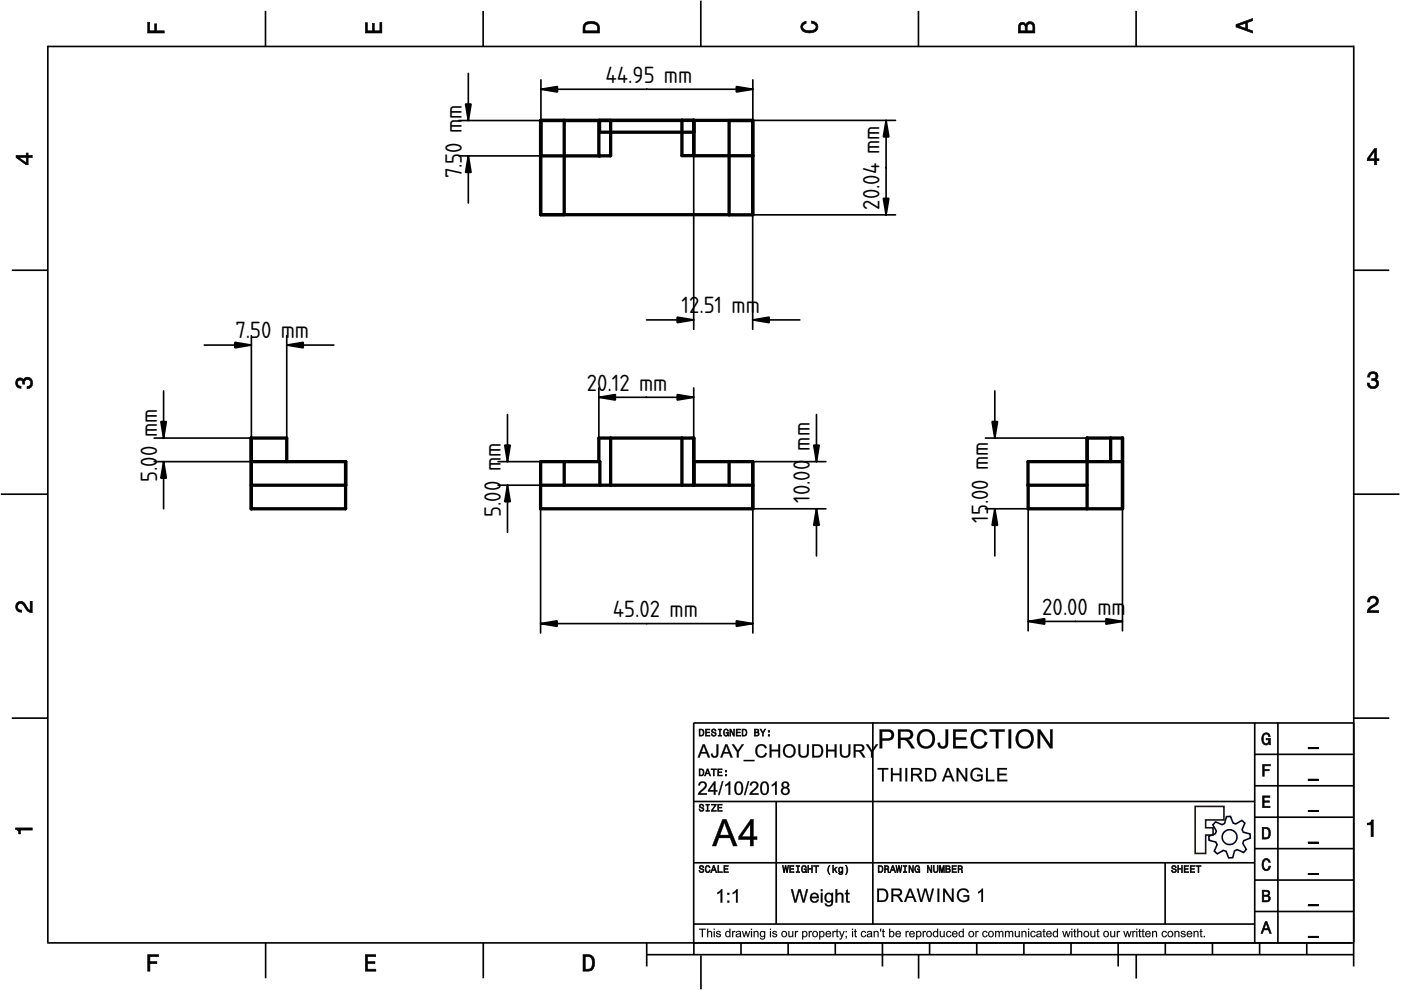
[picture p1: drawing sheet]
<svg xmlns="http://www.w3.org/2000/svg" width="297mm" height="210mm" viewBox="0 0 297 210" stroke-linecap="round" stroke-linejoin="round" font-family="sans-serif">
<defs><g id="words">
<g font-size="7.8">
<text x="128.4" y="17.5">44.95 mm</text>
<text x="97.9" y="25.2" transform="rotate(-90 97.9 25.2)">m</text>
<text x="97.9" y="32.4" transform="rotate(-90 97.9 32.4)">0 m</text>
<text x="97.9" y="37.8" transform="rotate(-90 97.9 37.8)">7.5</text>
<text x="186.5" y="44.5" transform="rotate(-90 186.5 44.5)">20.04 mm</text>
<text x="49.9" y="71.8">7.5</text>
<text x="55.3" y="71.8">0 m</text>
<text x="62.5" y="71.8">m</text>
<text x="144.5" y="66.4">12</text>
<text x="148.3" y="66.4">.</text>
<text x="149.2" y="66.4">51 mm</text>
<text x="124.4" y="82.8">20</text>
<text x="128.8" y="82.8">.12 mm</text>
<text x="33.3" y="92.6" transform="rotate(-90 33.3 92.6)">mm</text>
<text x="171.7" y="95.5" transform="rotate(-90 171.7 95.5)">mm</text>
<text x="33.3" y="96.8" transform="rotate(-90 33.3 96.8)">0</text>
<text x="106.2" y="100" transform="rotate(-90 106.2 100)">m</text>
<text x="106.2" y="97" transform="rotate(-90 106.2 97)">m</text>
<text x="33.3" y="102.2" transform="rotate(-90 33.3 102.2)">5.0</text>
<text x="171.7" y="106.6" transform="rotate(-90 171.7 106.6)">10.00</text>
<text x="209.5" y="106.9" transform="rotate(-90 209.5 106.9)">.</text>
<text x="209.5" y="106" transform="rotate(-90 209.5 106)">00 mm</text>
<text x="106.2" y="109.6" transform="rotate(-90 106.2 109.6)">5.00</text>
<text x="209.5" y="110.8" transform="rotate(-90 209.5 110.8)">15</text>
<text x="130" y="130.8">45.02 mm</text>
<text x="221" y="130.4">20.00 mm</text>
</g>
</g></defs>
<g fill="none" stroke="#000" stroke-width=".35">
<path d="M10.1 9.7v190.1M10.1 9.9h277M56.3 2.3v7.5M102.4 2.3v7.5M148.6 .1v9.8M194.7 2.3v7.5M240.9 2.3v7.5M287 9.7v195.2M2.5 57.3h7.5M287.1 57.3h7.4M.2 104.8h10M287 104.8h9.7"/>
<path d="M2.5 152.3h7.5M147 153.3h140.1M147.1 153.3v49.1M185.1 153.2v42.8M266 159.9h21M266 153.3v46.7M270.9 153.3v46.7M287.1 152.3h7.4M147 169.9h119M164.6 169.9v26M266 179.9h21M266 173.3h21"/>
<path d="M266 166.6h21M10 199.9h277.1M56.3 199.9v7.5M102.5 199.9v7.5M137.1 199.9v5M147 195.9h119M147 182.9h119M157.1 199.9v2.5M167.1 199.9v2.5M177.1 199.9v2.5M187.1 199.9v5M197.1 199.9v2.5"/>
<path d="M207.1 199.9v2.5M217.1 199.9v2.5M227.1 199.9v2.5M237.1 199.9v5M247 182.9v13M247.1 199.9v2.5M257.1 199.9v2.5M266 193.3h21M266 186.6h21M267.1 199.9v2.5M277.1 199.9v2.5M137.1 202.4h150"/>
<path d="M148.6 202.6v7.2M194.8 202.4v5.1M240.9 202.4v5.1"/>
</g>
<g fill="#000">
<path d="M31.3 4.7h.4v1.8h1.1v-1.4h.4v1.4h1.6v.5h-3.5z" fill-rule="evenodd"/>
<path d="M77.5 4.8h.4v1.7h1v-1.5h.5v1.5h1.1v-1.7h.5v2.2h-3.5z" fill-rule="evenodd"/>
<path d="M124.1 4.9a2.19 2.19 0 0 0-.5 2.1h3.5v-1.2a1.42 1.42 0 0 0-1.7-1.3zM124.3 5.2a2.14 2.14 0 0 1 2.3 .3l.1 1h-2.7l.1-1z" fill-rule="evenodd"/>
<path d="M170.1 4.9l.8-.4v.5a.7 .7 0 0 0-.7 .5 .7 .7 0 0 0 .3 .8 1.69 1.69 0 0 0 2.5-.6 .9 .9 0 0 0-.9-.8v-.5a1.24 1.24 0 0 1 1.3 1.1 1.24 1.24 0 0 1-1 1.4 2.22 2.22 0 0 1-2.5-.7l-.1-.5z" fill-rule="evenodd"/>
<path d="M216.1 5l-.2 .8v1.2h3.5v-1.3a.98 .98 0 0 0-.7-1.1 .98 .98 0 0 0-1.2 .6 .84 .84 0 0 0-1.4-.2zM216.4 5.3a.54 .54 0 0 1 .7-.1 .54 .54 0 0 1 .3 .6v.7h-1.1zM217.9 5.2a.62 .62 0 0 1 .7-.1 .62 .62 0 0 1 .4 .6v.8h-1.2z" fill-rule="evenodd"/>
<path d="M262.1 5.2v.5l3.5 1.3v-.5l-1.1-.3v-1.4l1.1-.4v-.5zM262.6 5.5l1.5-.6v1.1z" fill-rule="evenodd"/>
<path d="M3.4 32.9v.5l2.1 1.5h.5v-1.5h.8v-.5h-.8v-.5h-.4v.5zM4 33.4h1.6v1.1z" fill-rule="evenodd"/>
<path d="M291.4 31.5l-1.5 2.1v.5h1.5v.8h.5v-.8h.5v-.4h-.5v-2.2zM291.4 32.1v1.6h-1.1z" fill-rule="evenodd"/>
<path d="M3.6 80.4a.86 .86 0 0 1 1.4 .1 1.06 1.06 0 0 1 1.2-.5 1.06 1.06 0 0 1 .7 1.2 1.1 1.1 0 0 1-1.2 1.2v-.4a.71 .71 0 0 0 .8-1 .71 .71 0 0 0-1.3-.1v.6h-.4a.61 .61 0 0 0-.3-.8 .61 .61 0 0 0-.8 .2 .61 .61 0 0 0 .2 .8l.6 .2v.4a1.15 1.15 0 0 1-1.2-.6 1.15 1.15 0 0 1 .3-1.3z" fill-rule="evenodd"/>
<path d="M290.3 79.1a1.08 1.08 0 0 1 1.3-.2 1.08 1.08 0 0 1 .5 1.3l-.4 .2a1.06 1.06 0 0 1 .6 1.3 1.06 1.06 0 0 1-1.2 .7 1.1 1.1 0 0 1-1.2-1.2h.4a.71 .71 0 0 0 1 .8 .71 .71 0 0 0 .1-1.3h-.6v-.4a.61 .61 0 0 0 .8-.3 .61 .61 0 0 0-.2-.8 .61 .61 0 0 0-.8 .2l-.2 .5h-.4z" fill-rule="evenodd"/>
<path d="M3.6 127.8a1.22 1.22 0 0 1 2 .7l.4 .6 .4 .3v-1.9h.4v2.4a1.8 1.8 0 0 1-1.7-1.4 .71 .71 0 0 0-.9-.5 .71 .71 0 0 0-.5 .8 .71 .71 0 0 0 .9 .6v.4a1.18 1.18 0 0 1-1.2-.6 1.18 1.18 0 0 1 .2-1.4z" fill-rule="evenodd"/>
<path d="M290.3 126.7a1.18 1.18 0 0 1 1.9 .3 1.18 1.18 0 0 1-1 1.7l-.5 .3-.3 .5h1.9v.4h-2.4a1.8 1.8 0 0 1 1.4-1.7 .71 .71 0 0 0 .5-.9 .71 .71 0 0 0-.9-.5 .71 .71 0 0 0-.5 .8h-.4z" fill-rule="evenodd"/>
<path d="M148.2 154.6v1.5h.5a.77 .77 0 0 0 .6-.8 .77 .77 0 0 0-.6-.7zM148.4 154.8a.58 .58 0 0 1 .7 .5 .58 .58 0 0 1-.7 .6zM149.6 154.6v1.5h.9v-.2h-.7v-.5h.6v-.2h-.6v-.4h.7v-.2zM151 154.7a.53 .53 0 0 0 0 .6 .53 .53 0 0 0 .6 .2 .32 .32 0 0 1-.3 .5 .32 .32 0 0 1-.3-.4h-.2a.5 .5 0 0 0 .7 .5 .5 .5 0 0 0 .1-.8l-.4-.1a.28 .28 0 0 1-.1-.4 .28 .28 0 0 1 .4-.1 .28 .28 0 0 1 .1 .3h.2a.51 .51 0 0 0-.3-.4 .51 .51 0 0 0-.5 .1zM152.3 154.6v.2h.2v1.1h-.2v.2h.7v-.2h-.3v-1.1h.3v-.2zM153.5 154.7a.81 .81 0 0 0 .5 1.4l.3-.2 .2 .2v-.8h-.6v.1h.4l-.2 .5a.6 .6 0 0 1-.5-.6 .6 .6 0 0 1 .4-.6l.2 .3h.2l-.1-.3a.53 .53 0 0 0-.8 0zM154.7 154.6v1.5h.2v-1.3l.6 1.3h.2v-1.5h-.2v1.2l-.5-1.2zM156.1 154.6v1.5h.9v-.2h-.7v-.5h.6v-.2h-.6v-.4h.7v-.2zM157.3 154.6v1.5h.5a.77 .77 0 0 0 .6-.8 .77 .77 0 0 0-.6-.7zM157.5 154.8a.58 .58 0 0 1 .7 .5 .58 .58 0 0 1-.7 .6zM159.9 154.6v1.5h.6a.42 .42 0 0 0 .5-.3 .42 .42 0 0 0-.3-.5l.2-.2-.1-.4zM160.1 154.8h.3a.23 .23 0 0 1 .3 .2 .23 .23 0 0 1-.3 .2h-.3zM160.1 155.4h.4a.26 .26 0 0 1 .3 .2 .26 .26 0 0 1-.3 .3h-.4zM161.1 154.6l.5 .9v.6h.2v-.6l.5-.9h-.2l-.4 .7-.3-.7zM162.9 155.8v.3h.3v-.3zM162.9 154.9v.3h.3v-.3z" fill-rule="evenodd"/>
<path d="M267.8 155.7a.85 .85 0 0 1 .9-.3 .85 .85 0 0 1 .6 .8h-.3l-.1-.3a.49 .49 0 0 0-.4-.3 .49 .49 0 0 0-.5 .3 1.2 1.2 0 0 0 .4 1.8 .66 .66 0 0 0 .6-.8h-.6v-.3h.9v1.3h-.1l-.1-.3-.3 .3a.85 .85 0 0 1-1.2-.7v-1.1z" fill-rule="evenodd"/>
<path d="M3.3 175.5h3.5v.5h-2.5v.8h-.3a.77 .77 0 0 0-.7-.9z" fill-rule="evenodd"/>
<path d="M148.4 170.6a.53 .53 0 0 0 0 .6 .53 .53 0 0 0 .6 .2 .32 .32 0 0 1-.3 .5 .32 .32 0 0 1-.3-.4h-.2a.5 .5 0 0 0 .7 .6 .5 .5 0 0 0 .1-.9l-.4-.1a.28 .28 0 0 1-.1-.4 .28 .28 0 0 1 .4-.1 .28 .28 0 0 1 .1 .4h.2a.51 .51 0 0 0-.3-.5 .51 .51 0 0 0-.5 .1zM149.7 170.5v.2h.2v1.1h-.2v.2h.7v-.2h-.3v-1.1h.3v-.2zM150.8 170.5v.2h.8l-.8 1.3h1.1v-.2h-.9l.9-1.3zM152.2 170.5v1.5h.9v-.2h-.7v-.5h.6v-.2h-.6v-.4h.7v-.2z" fill-rule="evenodd"/>
<path d="M148.2 163v1.5h.5a.77 .77 0 0 0 .6-.7 .77 .77 0 0 0-.6-.8zM148.4 163.2a.57 .57 0 0 1 .7 .6 .57 .57 0 0 1-.7 .5zM149.9 163l-.5 1.5h.2l.1-.4h.6l.2 .4h.2l-.6-1.5zM150 163.2l.3 .7h-.5zM150.8 163v.2h.4v1.3h.2v-1.3h.5v-.2zM152.2 163v1.5h.9v-.2h-.7v-.5h.6v-.2h-.6v-.4h.7v-.2zM153.8 164.2v.3h.3v-.3zM153.8 163.4v.3h.3v-.3z" fill-rule="evenodd"/>
<path d="M267.7 168.7h1.5v.3h-1.2v.8h1.1v.3h-1.1v.8h1.3v.3h-1.6z" fill-rule="evenodd"/>
<path d="M267.7 162.1h1.6v.3h-1.3v.7h1.1v.3h-1.1v1.2h-.3z" fill-rule="evenodd"/>
<path d="M267.6 175.4v2.5h.8a1.37 1.37 0 0 0 .7-2.2 1.56 1.56 0 0 0-1.5-.3zM267.9 175.7a.98 .98 0 0 1 1.2 .7 .98 .98 0 0 1-.7 1.2h-.5z" fill-rule="evenodd"/>
<path d="M289.9 174.5a.77 .77 0 0 0 .9-.6h.4v3.5h-.5v-2.5h-.8z" fill-rule="evenodd"/>
<path d="M148.4 183.6a.53 .53 0 0 0 0 .6 .53 .53 0 0 0 .6 .2 .32 .32 0 0 1-.3 .5 .32 .32 0 0 1-.3-.4h-.2a.5 .5 0 0 0 .7 .6 .5 .5 0 0 0 .1-.9l-.4-.1a.28 .28 0 0 1-.1-.4 .28 .28 0 0 1 .4-.1 .28 .28 0 0 1 .1 .4h.2a.51 .51 0 0 0-.3-.5 .51 .51 0 0 0-.5 .1zM149.6 183.7l-.1 .2a.67 .67 0 0 0 .1 .9 .67 .67 0 0 0 .8 .1l.2-.4h-.2l-.2 .3a.6 .6 0 0 1-.5-.5 .6 .6 0 0 1 .4-.6l.3 .3h.2l-.2-.4a.5 .5 0 0 0-.8 .1zM151.2 183.5l-.5 1.5h.2l.1-.4h.6l.2 .4h.2l-.6-1.5zM151.3 183.7l.3 .7h-.5zM152.2 183.5v1.5h1v-.2h-.8v-1.3zM153.5 183.5v1.5h.9v-.2h-.7v-.5h.6v-.2h-.6v-.4h.7v-.2z" fill-rule="evenodd"/>
<path d="M165.9 183.5l.3 1.5h.1l.3-1.3 .2 1.3h.2l.2-1.5h-.1l-.2 1.3-.2-1.3h-.2l-.2 1.3-.2-1.3zM167.4 183.5v1.5h1v-.2h-.8v-.5h.7v-.2h-.7v-.4h.7v-.2zM168.8 183.5v.2h.3v1.1h-.3v.2h.7v-.2h-.2v-1.1h.2v-.2zM170.1 183.7a.82 .82 0 0 0 .5 1.3l.3-.2 .1 .2v-.8h-.5v.2h.3l-.2 .4a.6 .6 0 0 1-.5-.5 .6 .6 0 0 1 .5-.6l.2 .3h.2l-.2-.4a.53 .53 0 0 0-.7 .1zM171.3 183.5v1.5h.2v-.7h.6v.7h.2v-1.5h-.2v.6h-.6v-.6zM172.5 183.5v.2h.5v1.3h.2v-1.3h.4v-.2zM175.8 183.5a1.35 1.35 0 0 0 .2 1.9 1.84 1.84 0 0 1 0-1.9zM176.5 183.5v1.5h.2v-.4l.2-.2 .4 .6h.2l-.4-.7 .4-.5h-.2l-.6 .6v-.9zM177.9 184a.59 .59 0 0 0-.2 .7 .59 .59 0 0 0 .7 .3l.1-.2a.31 .31 0 0 1-.1 .5 .31 .31 0 0 1-.4-.2h-.2a.47 .47 0 0 0 .5 .4 .47 .47 0 0 0 .4-.5v-1.2h-.2v.2l-.3-.2zM178 184.1l.1-.1a.42 .42 0 0 1 .4 .4 .42 .42 0 0 1-.4 .5l-.1-.3zM179.3 183.5a1.85 1.85 0 0 1 0 1.9 1.22 1.22 0 0 0 0-1.9z" fill-rule="evenodd"/>
<path d="M186.2 183.5v1.5h.5a.77 .77 0 0 0 .6-.7 .77 .77 0 0 0-.6-.8zM186.4 183.7a.58 .58 0 0 1 .6 .6 .58 .58 0 0 1-.6 .5zM187.5 183.5v1.5h.2v-.6a.45 .45 0 0 1 .5 .1 .45 .45 0 0 1 .1 .5h.2l-.2-.7a.42 .42 0 0 0 .1-.5 .42 .42 0 0 0-.4-.3zM187.7 183.7h.2a.26 .26 0 0 1 .4 .3 .26 .26 0 0 1-.4 .2h-.2zM189.2 183.5l-.6 1.5h.2l.2-.4h.6l.1 .4h.2l-.5-1.5zM189.3 183.7l.2 .7h-.4zM189.9 183.5l.3 1.5h.2l.2-1.3 .2 1.3h.2l.3-1.5h-.2l-.2 1.3-.2-1.3h-.2l-.2 1.3-.2-1.3zM191.5 183.5v.2h.3v1.1h-.3v.2h.8v-.2h-.3v-1.1h.3v-.2zM192.7 183.5v1.5h.2v-1.2l.5 1.2h.3v-1.5h-.2v1.2l-.6-1.2zM194.1 183.7a.81 .81 0 0 0 .5 1.3l.3-.2 .1 .2v-.8h-.5v.2h.3l-.2 .4a.6 .6 0 0 1-.5-.5 .6 .6 0 0 1 .5-.6l.2 .3h.2l-.2-.4a.53 .53 0 0 0-.7 .1zM196.6 183.5v1.5h.2v-1.2l.6 1.2h.2v-1.5h-.2v1.2l-.6-1.2zM197.9 183.5v.9a.52 .52 0 0 0 .5 .6 .52 .52 0 0 0 .5-.6v-.9h-.2v.9a.33 .33 0 0 1-.3 .5 .33 .33 0 0 1-.3-.5v-.9zM199.2 183.5v1.5h.1v-1.4l.3 1.4h.2l.3-1.4v1.4h.1v-1.5h-.2l-.3 1.3-.3-1.3zM200.5 183.5v1.5h.6a.42 .42 0 0 0 .4-.3 .42 .42 0 0 0-.2-.5l.2-.2-.1-.4zM200.7 183.7h.3a.23 .23 0 0 1 .3 .2 .23 .23 0 0 1-.3 .2h-.3zM200.7 184.3h.3a.26 .26 0 0 1 .3 .3 .26 .26 0 0 1-.3 .2h-.3zM201.8 183.5v1.5h1v-.2h-.8v-.5h.7v-.2h-.7v-.4h.8v-.2zM203.1 183.5v1.5h.2v-.6a.45 .45 0 0 1 .5 .1 .45 .45 0 0 1 .1 .5h.2l-.2-.7a.42 .42 0 0 0 .1-.5 .42 .42 0 0 0-.4-.3zM203.3 183.7h.3a.26 .26 0 0 1 .3 .3 .26 .26 0 0 1-.4 .2h-.2z" fill-rule="evenodd"/>
<path d="M248.5 183.6a.53 .53 0 0 0 0 .6 .53 .53 0 0 0 .6 .2 .32 .32 0 0 1-.2 .5 .32 .32 0 0 1-.3-.4h-.2a.5 .5 0 0 0 .6 .6 .5 .5 0 0 0 .2-.9l-.4-.1a.28 .28 0 0 1-.1-.4 .28 .28 0 0 1 .3-.1 .28 .28 0 0 1 .2 .4h.2a.51 .51 0 0 0-.3-.5 .51 .51 0 0 0-.6 .1zM249.7 183.5v1.5h.2v-.7h.6v.7h.2v-1.5h-.2v.6h-.6v-.6zM251 183.5v1.5h1v-.2h-.8v-.5h.7v-.2h-.7v-.4h.8v-.2zM252.3 183.5v1.5h1v-.2h-.8v-.5h.7v-.2h-.7v-.4h.8v-.2zM253.5 183.5v.2h.5v1.3h.2v-1.3h.5v-.2z" fill-rule="evenodd"/>
<path d="M268.3 195.4l-1 2.5h.4l.2-.7h1l.3 .7h.3l-.9-2.5zM268.4 195.8l.4 1.1h-.7z" fill-rule="evenodd"/>
<path d="M267.6 188.7v2.5h1a.7 .7 0 0 0 .7-.5 .7 .7 0 0 0-.4-.8 .61 .61 0 0 0 .3-.8 .61 .61 0 0 0-.7-.4zM267.9 189h.6a.38 .38 0 0 1 .4 .4 .38 .38 0 0 1-.5 .4h-.5zM267.9 190.1h.6a.44 .44 0 0 1 .5 .4 .44 .44 0 0 1-.5 .4h-.6z" fill-rule="evenodd"/>
<path d="M267.8 182.3a.85 .85 0 0 1 .9-.3 .85 .85 0 0 1 .6 .8h-.3l-.1-.2a.47 .47 0 0 0-.4-.3 .47 .47 0 0 0-.4 .3 1.21 1.21 0 0 0 .4 1.7 .64 .64 0 0 0 .5-.7h.4a.89 .89 0 0 1-.8 1 .89 .89 0 0 1-1-.7v-1.1z" fill-rule="evenodd"/>
<path d="M31.3 202.4h2.3v.4h-1.8v1.1h1.5v.4h-1.5v1.6h-.5z" fill-rule="evenodd"/>
<path d="M77.5 202.4h2.1v.4h-1.7v1.1h1.6v.4h-1.6v1.2h1.8v.4h-2.2z" fill-rule="evenodd"/>
<path d="M123.6 202.4v3.5h1.2a1.42 1.42 0 0 0 1.3-1.7 1.38 1.38 0 0 0-1.3-1.8zM124.1 202.8l1 .1a1.89 1.89 0 0 1 0 2.5l-1 .1z" fill-rule="evenodd"/>
</g>
<g fill="#000">
<path d="M31.3 4.7v2.3h3.5v-.5l-1.7 .1 .1-1.5h-.4l.1 1.5h-1.2v-1.9zM31.3 4.7h.5l-.1 1.8h1.1l-.1-1.5h.6l-.1 1.5h1.7v.6h-3.6z"/>
<path d="M77.5 4.8v2.2h3.5v-2.2h-.5l.1 1.8h-1.3v-1.6h-.4l.1 1.6h-1.2l.1-1.8zM77.4 4.8h.6l-.1 1.7h1v-1.6h.5v1.6h1.1v-1.8h.5v2.4h-3.6z"/>
<path d="M124.1 4.9l-.5 .6v1.5h3.5l-.1-1.7-.3-.4-1.3-.4zM124 4.8l.6-.3h.8l.7 .1 .6 .2 .4 .5 .1 1.8h-3.7l.1-1.6zM124.3 5.2l1.1-.2 1 .2 .3 .3 .1 1.1h-2.8v-1.1zM124.3 5.2l-.2 .3-.1 1h2.7l-.1-1-.2-.3-1-.2z"/>
<path d="M170.1 4.9l-.3 .8 .1 .5 .3 .4 .6 .3h1.6l.6-.3 .3-.4 .2-.5-.1-.5-.8-.6-.5-.2v.5l.7 .2 .3 .6-.1 .4-.8 .4h-1.2l-.5-.2-.3-.2v-.7l.4-.4h.3v-.5zM170 4.9l1-.5v.6l-.4 .1-.4 .4 .1 .5 .7 .5h1.2l.5-.2 .3-.6-.2-.5-.8-.2v-.6l.7 .1 .7 .7 .1 .5-.1 .6-.4 .4-.6 .3h-1.6l-.6-.3-.4-.4-.1-.6z"/>
<path d="M216.1 5l-.2 .8v1.2h3.5l-.1-1.8-.5-.6h-.4l-.6 .1-.3 .6-.5-.5h-.6zM216.1 4.9l.3-.2h.6l.5 .5 .1-.3 .4-.3h.8l.6 .6 .1 1.9h-3.7v-1.4zM216.4 5.3l.4-.2 .5 .2 .1 1.3h-1.1zM216.4 5.3l-.1 1.2h1.1l-.2-1.1-.4-.2zM217.9 5.2l.5-.2 .5 .2 .2 1.4h-1.4zM217.9 5.2l-.1 1.3h1.2l-.2-1.3-.4-.1z"/>
<path d="M262.1 5.2v.5l3.5 1.3v-.5l-1.1-.3v-1.5l1.1-.3v-.5zM262 5.2l3.6-1.4v.6l-1.1 .4v1.4l1.1 .3v.6l-3.6-1.3zM262.4 5.5l1.8-.7v1.3zM262.6 5.4l1.5 .6v-1.1l-1.5 .6z"/>
<path d="M3.4 32.9v.5l2.1 1.5h.5l-.1-1.6 .9 .1v-.5l-.9 .1 .1-.6h-.4v.6zM3.3 32.9h2.3l-.1-.5h.5v.5h.9v.6l-.9-.1v1.6h-.5l-2.2-1.6zM3.8 33.3h1.8v1.3zM4 33.3l1.6 1.2v-1.1l-1.6 .1z"/>
<path d="M291.4 31.5l-1.5 2.1v.5l1.6-.1-.1 .9h.5l-.1-.9 .6 .1v-.4h-.6l.1-2.2zM291.4 31.4h.5v2.3l.5-.1v.5h-.5v.9h-.6l.1-.9h-1.6v-.5zM291.5 31.9v1.8h-1.3zM291.3 32.1h.2l-1.1 1.6-.1-.1 1.1 .1z"/>
<path d="M3.6 80.4l-.3 .8 .1 .5 .6 .6h.5v-.4l-.6-.1-.2-.6 .1-.5 .5-.2 .4 .2 .1 .8h.4v-.6l.3-.5 .6 .1 .3 .1 .1 .3v.6l-.4 .5h-.4v.4l.6-.1 .5-.6v-1l-.5-.6-.8-.1-.4 .3-.1 .4-.3-.5-.5-.1zM3.5 80.3l.8-.3 .4 .2 .3 .3v-.2l.5-.4 .8 .1 .6 .7v1l-.6 .7-.6 .1v-.6h.4l.4-.4-.2-.8-.7-.2-.4 .4 .1 .6h-.6v-.7l-.4-.2-.4 .2-.2 .4 .2 .5 .6 .1v.6l-.6-.1-.6-.6-.1-.5z"/>
<path d="M290.3 79.1l-.3 .8h.4v-.3l.4-.4 .8 .1 .1 .7-.4 .3h-.5v.4l.9 .1 .2 .5-.2 .6-.3 .1h-.7l-.2-.2-.2-.6h-.4l.1 .5 .6 .6h1l.4-.2 .3-.8-.1-.5-.6-.4 .5-.2v-.9l-.6-.4-.4-.1zM290.2 79l.9-.3 .8 .3 .3 .3-.1 .9-.4 .2 .5 .3 .2 .6-.4 .9-.4 .2h-1.1l-.6-.6-.1-.6h.6l.1 .6 .6 .2 .5-.2 .2-.5-.2-.5-.5-.1-.3 .1v-.6l.5 .1 .4-.3-.2-.7h-.7l-.4 .3 .1 .4h-.6l.1-.6z"/>
<path d="M3.6 127.8l-.3 .8 .3 .9 1 .3v-.4l-.7-.2-.2-.5 .2-.6 .4-.2 .7 .3 .9 1.4 .9 .3v-2.4h-.4l.1 2-.6-.4-.9-1.4-.6-.2zM3.5 127.8l.8-.4 .7 .2 1 1.5 .4 .3-.1-2h.6v2.6l-1-.3-1-1.4-.6-.3-.4 .2-.2 .5 .2 .5 .7 .1v.6l-.6-.1-.4-.3-.4-.9z"/>
<path d="M290.3 126.7l-.3 .9h.4l.1-.6 .6-.3 .6 .2 .2 .5-.3 .7-1.5 .9-.2 .9h2.4v-.4h-2l.3-.5 1.3-.7 .4-.9-.1-.4-.6-.6-1 .1zM290.2 126.6l.9-.3 .9 .3 .3 .4v.4l-.2 .7-1.4 .9-.3 .5 1.9-.1v.6h-2.5l.3-1.1 1.4-.9 .3-.6-.2-.4-.5-.2-.5 .2-.1 .7h-.6l.1-.7z"/>
<path d="M148.2 154.6v1.5l.8-.1 .2-.4v-.7l-.3-.3zM148.2 154.5h.7l.4 .3v.9l-.3 .4h-.8zM148.4 154.7l.6 .1 .1 .8-.2 .3-.5 .1zM148.4 154.8v1.1h.5l.1-.3v-.7zM149.6 154.6v1.5h.9v-.2l-.8 .1v-.7h.7v-.1l-.7 .1v-.6l.8 .1v-.2zM149.5 154.5h1.1v.3h-.8v.4l.7-.1v.4l-.7-.1v.5l.8-.1v.3h-1.1zM151 154.7l-.2 .3 .1 .3 .7 .1 .1 .3-.2 .3-.5-.1v-.3h-.2v.2l.3 .3h.5l.2-.3v-.3l-.7-.3-.1-.3 .2-.2h.4v.3h.2v-.2l-.3-.2zM150.9 154.6l.7-.1 .3 .3v.3h-.3l-.1-.3-.2-.1-.3 .3 .1 .1 .8 .3v.5l-.3 .2h-.5l-.3-.3-.1-.3h.3l.1 .3 .2 .1 .4-.2-.9-.5zM152.3 154.6v.2l.3-.1v1.3l-.3-.1v.2h.7v-.2l-.3 .1v-1.3l.3 .1v-.2zM152.2 154.5h.9v.3h-.4v1.1l.4-.1v.3h-.9v-.3h.3v-1h-.3zM153.5 154.7l-.1 .6 .1 .6 .5 .2 .4-.4 .1 .4v-.8h-.6v.1h.4l-.2 .6-.4-.1-.2-.3 .1-.8 .5-.1 .1 .3h.2l-.1-.3-.4-.2zM153.5 154.7l.4-.2 .4 .1 .2 .5h-.3l-.1-.3-.3-.1-.2 .4v.5l.2 .3h.3l.2-.5-.4 .1v-.3h.6v.9h-.2v-.2l-.4 .3-.4-.3-.2-.6zM154.7 154.6v1.5h.2v-1.3h.1l.5 1.3h.2v-1.5h-.2l.1 1.2h-.1l-.5-1.2zM154.7 154.5h.3l.5 1.3v-1.3h.3v1.6h-.4l-.5-1.3 .1 1.3h-.3zM156.1 154.6v1.5h.9v-.2l-.8 .1v-.7h.7v-.1l-.7 .1v-.6l.8 .1v-.2zM156 154.5h1.1v.3h-.8v.4l.7-.1v.4l-.7-.1v.5l.8-.1v.3h-1.1zM157.3 154.6v1.5l.8-.1 .2-.4v-.7l-.3-.3zM157.3 154.5h.7l.4 .3v.9l-.3 .4h-.8zM157.5 154.7l.6 .1 .1 .8-.2 .3-.5 .1zM157.5 154.8v1.1h.5l.2-.3-.1-.7zM159.9 154.6v1.5l.8-.1 .2-.2 .1-.3-.4-.2 .3-.2v-.3l-.2-.2zM159.9 154.5h.8l.2 .3v.4l-.2 .1 .3 .2-.1 .5-1 .1zM160.1 154.7h.5a.28 .28 0 0 1 .2 .3 .28 .28 0 0 1-.2 .2l-.5 .1zM160.1 154.8v.4l.6-.1-.1-.3zM160.1 155.3l.6 .1v.5l-.6 .1zM160.1 155.4v.5l.6-.1v-.4zM161.1 154.6l.6 .9-.1 .6h.2v-.6l.5-.9h-.2l-.4 .8-.3-.8zM161 154.5h.4l.3 .8 .4-.8h.3l-.6 1 .1 .6h-.3v-.6zM162.9 155.8v.3h.3v-.3zM162.8 155.7h.4v.4h-.4zM162.9 154.9v.3h.3v-.3zM162.8 154.8h.4v.5h-.4z"/>
<path d="M186.5 154.6l2.1 .1a1.18 1.18 0 0 1 1 1.2 1.18 1.18 0 0 1-1.1 1.1h-1.5l.1 1.7h-.6zM186.5 154.7v4h.5v-1.7h1.1a1.2 1.2 0 0 0 1.4-1.2 1.2 1.2 0 0 0-1.5-1.1zM187 155.1v1.4a2.44 2.44 0 0 0 1.8-.2 .73 .73 0 0 0-.3-1.1zM187 155.1h1.1a.77 .77 0 0 1 1 .7 .77 .77 0 0 1-1 .8h-1.1zM190.4 154.6h1.8a1.13 1.13 0 0 1 1.4 1 1.13 1.13 0 0 1-1.1 1.2l.6 .6 .9 1.3h-.8l-1.1-1.7-1.2-.1 .1 1.8h-.6zM190.4 154.7v4h.5v-1.8l1.2 .1 1.2 1.7h.6l-1.1-1.7-.4-.2a1.09 1.09 0 0 0 1.2-1.2 1.09 1.09 0 0 0-1.4-.9zM190.9 155.1v1.3h1.2a.67 .67 0 0 0 .9-.5 .67 .67 0 0 0-.8-.8zM190.9 155.1h1.3a.73 .73 0 0 1 .9 .8 .73 .73 0 0 1-1 .6h-1.2zM194.9 155.1a2.06 2.06 0 0 1 3.2 .7 2.06 2.06 0 0 1-1.5 2.9 2.11 2.11 0 0 1-2.1-1.2 2.11 2.11 0 0 1 .4-2.4zM195 155.2a2.04 2.04 0 0 0-.4 2.5 2.04 2.04 0 0 0 2.5 .9 2.01 2.01 0 0 0 .9-2.9 2.01 2.01 0 0 0-3-.5zM195.4 155.4a1.62 1.62 0 0 0-.4 1.9 1.62 1.62 0 0 0 1.6 .9 1.64 1.64 0 0 0 1.1-1.7 1.64 1.64 0 0 0-1.4-1.4zM195.3 155.4a1.47 1.47 0 0 1 1.9-.1 1.47 1.47 0 0 1 .5 1.7 1.43 1.43 0 0 1-1.8 1.2 1.43 1.43 0 0 1-.9-1.9zM200.5 154.6h.5v2.8a1.13 1.13 0 0 1-1 1.4 1.13 1.13 0 0 1-1.2-1.3l.5-.1a.6 .6 0 0 0 .6 .8 .6 .6 0 0 0 .6-.8zM200.5 154.7v2.7a.64 .64 0 0 1-.6 .9 .64 .64 0 0 1-.6-.8h-.5a1.09 1.09 0 0 0 1.2 1.2 1.09 1.09 0 0 0 1-1.3v-2.7zM202.1 154.6h2.9v.6l-2.4-.1v1.3l2.3-.1v.6l-2.3-.1v1.4h2.5v.5h-3zM202.1 154.7v4h3v-.5h-2.5v-1.4h2.2v-.4h-2.2v-1.3h2.4v-.4zM206.3 155.1a1.78 1.78 0 0 1 3 .7l-.5 .1a1.24 1.24 0 0 0-1.6-.8 1.24 1.24 0 0 0-.8 1.5 1.24 1.24 0 0 0 .9 1.6 1.24 1.24 0 0 0 1.5-1l.6 .2a1.82 1.82 0 0 1-2.2 1.3 1.82 1.82 0 0 1-1.4-2.1l.1-.8zM206.5 155a2.17 2.17 0 0 0 .9 3.7 1.64 1.64 0 0 0 1.9-1.3l-.5-.1a1.29 1.29 0 0 1-1.6 .9 1.29 1.29 0 0 1-.9-1.6 1.29 1.29 0 0 1 .9-1.5 1.29 1.29 0 0 1 1.6 .8l.5-.1a1.73 1.73 0 0 0-2.8-.8zM209.8 154.6h3.2v.6l-1.3-.1v3.6h-.6l.1-3.6-1.4 .1zM209.8 154.7v.4h1.4v3.6h.5v-3.6h1.3v-.4zM213.8 154.6h.6v4.1h-.6zM213.8 154.7v4h.6v-4zM215.9 155.1a2.06 2.06 0 0 1 3.2 .7 2.06 2.06 0 0 1-1.6 2.9 2.11 2.11 0 0 1-2.1-1.2 2.11 2.11 0 0 1 .5-2.4zM215.9 155.2a2.04 2.04 0 0 0-.3 2.5 2.04 2.04 0 0 0 2.4 .9 2.01 2.01 0 0 0 .9-2.9 2.01 2.01 0 0 0-3-.5zM216.3 155.4a1.62 1.62 0 0 0-.3 1.9 1.62 1.62 0 0 0 1.5 .9 1.64 1.64 0 0 0 1.1-1.7 1.64 1.64 0 0 0-1.3-1.4zM216.3 155.4a1.47 1.47 0 0 1 1.8-.1 1.47 1.47 0 0 1 .5 1.7 1.43 1.43 0 0 1-1.8 1.2 1.43 1.43 0 0 1-.9-1.9zM220 154.6h.6l2.1 3.2-.1-3.2h.6v4.1h-.6l-2.1-3.2v3.2h-.5zM220 154.7v4h.5v-3.3l2.1 3.3h.6v-4h-.5v3.2l-2.1-3.2z"/>
<path d="M186.5 154.7h1.5a1.23 1.23 0 0 1 1.6 1.1 1.23 1.23 0 0 1-1.5 1.2h-1.1v1.7h-.5zM187 155.1v1.5a2.46 2.46 0 0 0 1.8-.2 .74 .74 0 0 0 .1-.9 .74 .74 0 0 0-.8-.4zM190.4 154.7h1.8a1.11 1.11 0 0 1 1.4 .9 1.11 1.11 0 0 1-1.1 1.2l.6 .6 .8 1.3h-.6l-.6-.9a1.34 1.34 0 0 0-1.2-.9h-.6v1.8h-.5zM190.9 155.1v1.3h1.2a.7 .7 0 0 0 .9-.5 .7 .7 0 0 0-.8-.8zM194.9 155.2a2.03 2.03 0 0 1 3.2 .7 2.03 2.03 0 0 1-1.5 2.8 2.08 2.08 0 0 1-2.1-1.2 2.08 2.08 0 0 1 .4-2.3zM195.4 155.4a1.64 1.64 0 0 0-.4 1.9 1.64 1.64 0 0 0 1.6 .9 1.66 1.66 0 0 0 1.1-1.7 1.66 1.66 0 0 0-1.4-1.5zM200.5 154.7h.5v2.7a1.11 1.11 0 0 1-1 1.3 1.11 1.11 0 0 1-1.2-1.2h.5a.63 .63 0 0 0 .6 .8 .63 .63 0 0 0 .6-.9zM202.1 154.7h2.9v.4h-2.4v1.3h2.2v.4h-2.2v1.4h2.5v.5h-3zM206.3 155.1a1.75 1.75 0 0 1 3 .7l-.5 .1a1.26 1.26 0 0 0-1.6-.8 1.26 1.26 0 0 0-.8 1.5 1.27 1.27 0 0 0 .9 1.6 1.27 1.27 0 0 0 1.5-.9l.5 .1a1.84 1.84 0 0 1-2.3 1.2 1.84 1.84 0 0 1-1.2-2.3zM209.8 154.7h3.2v.4h-1.3v3.6h-.5v-3.6h-1.4zM213.8 154.7h.6v4h-.6zM215.9 155.2a2.03 2.03 0 0 1 3.1 .7 2.03 2.03 0 0 1-1.5 2.8 2.08 2.08 0 0 1-2.1-1.2 2.08 2.08 0 0 1 .5-2.3zM216.3 155.4a1.64 1.64 0 0 0-.4 1.9 1.64 1.64 0 0 0 1.6 .9 1.66 1.66 0 0 0 1.1-1.7 1.66 1.66 0 0 0-1.3-1.5zM220 154.7h.6l2.1 3.1v-3.1h.5v4h-.6l-2.1-3.2v3.2h-.5z"/>
<path d="M267.8 155.7l-.3 1 .3 .9 .3 .3 .5 .1 .4-.2 .1-.4 .1 .5h.1v-1.3h-.9v.3l.7-.1-.1 .4-.3 .5h-.5l-.4-.6 .1-1.2 .3-.3h.5l.3 .3v.3h.3l-.3-.6-.5-.3zM267.7 155.7l.3-.3 .5-.1 .6 .2 .3 .7h-.5v-.3l-.3-.2h-.4l-.3 .5v.9l.3 .5h.5l.3-.7h-.6v-.4h1v1.5h-.3v-.4l-.3 .3-.4 .2-.7-.4-.3-1z"/>
<path d="M277.3 158.5v.3h2.2v-.3zM277.3 158.4h2.3v.4h-2.3z"/>
<path d="M3.3 175.5v.4l.6 .2 .1 .7h.3v-.9l2.5 .1v-.5zM3.2 175.5h3.7v.6l-2.6-.1 .1 .9h-.5l-.1-.7-.6-.3z"/>
<path d="M149 157.8h.4l1.2 2.8h-.5l-.3-.8h-1.2l-.3 .8h-.4zM149 157.8l-1.1 2.8h.4l.3-.9h1.2l.3 .9h.4l-1.1-2.8zM149.2 158.1l-.5 1.4h1zM149.2 158l.5 1.5h-1zM151.9 157.8h.4v1.9a.79 .79 0 0 1-.7 1 .79 .79 0 0 1-.8-.9l.3-.1a.41 .41 0 0 0 .4 .6 .41 .41 0 0 0 .4-.6zM151.9 157.8v1.9a.45 .45 0 0 1-.4 .7 .45 .45 0 0 1-.4-.6h-.3a.75 .75 0 0 0 .8 .8 .75 .75 0 0 0 .7-.9v-1.9zM153.8 157.8h.4l1.2 2.8h-.5l-.3-.8h-1.2l-.3 .8h-.4zM153.8 157.8l-1.1 2.8h.4l.3-.9h1.2l.3 .9h.4l-1.1-2.8zM154 158.1l-.5 1.4h.9zM154 158l.5 1.5h-1zM155.1 157.8h.5l.8 1.3 .9-1.3h.5l-1.2 1.6v1.2h-.4v-1.2zM155.2 157.8l1.1 1.6-.1 1.2h.4v-1.2l1.1-1.6h-.4l-.9 1.4-.8-1.4zM157.7 161.1h2.3v.3h-2.3zM157.7 161.1v.3h2.2v-.3zM160.6 158a1.24 1.24 0 0 1 2 .6l-.4 .1a.9 .9 0 0 0-1.2-.5 .9 .9 0 0 0-.4 1.2 .83 .83 0 0 0 .7 .9 .83 .83 0 0 0 .9-.7l.4 .1a1.27 1.27 0 0 1-1.5 1 1.27 1.27 0 0 1-1-1.5l.1-.6zM160.6 158.1a1.4 1.4 0 0 0-.3 1.9 1.4 1.4 0 0 0 1.9 .4l.4-.7-.4-.1a.9 .9 0 0 1-1.1 .7 .9 .9 0 0 1-.6-1.1 .91 .91 0 0 1 .6-1.1 .91 .91 0 0 1 1.1 .6l.4-.1a1.2 1.2 0 0 0-2-.5zM163.2 157.8h.4v1.2h1.4v-1.2h.4v2.8h-.4v-1.3h-1.4v1.3h-.4zM163.2 157.8v2.8h.4l-.1-1.3h1.5v1.3h.4v-2.8h-.4v1.2h-1.5l.1-1.2zM166.4 158.1a1.41 1.41 0 0 1 2 .2 1.41 1.41 0 0 1-.2 2 1.41 1.41 0 0 1-2.1-.3l-.1-1.1zM166.4 158.2a1.38 1.38 0 0 0 0 2.1 1.38 1.38 0 0 0 2.1-.3 1.38 1.38 0 0 0-.3-1.9 1.38 1.38 0 0 0-1.8 .1zM166.7 158.4a1.08 1.08 0 0 0-.2 1.4 1.08 1.08 0 0 0 1.3 .4 1.09 1.09 0 0 0 .4-1.4 1.09 1.09 0 0 0-1.3-.6zM166.7 158.3a1.07 1.07 0 0 1 1.4 .2 1.07 1.07 0 0 1 0 1.4 1.07 1.07 0 0 1-1.5 .2l-.2-.8zM169.3 157.8h.4v1.6a.72 .72 0 0 0 .7 .9 .72 .72 0 0 0 .7-.9v-1.6h.4v1.6a1.13 1.13 0 0 1-1.1 1.3 1.13 1.13 0 0 1-1.1-1.3zM169.3 157.8v1.6a1.07 1.07 0 0 0 1.1 1.2 1.07 1.07 0 0 0 1-1.2l.1-1.6h-.4v1.6a.77 .77 0 0 1-.7 .9 .77 .77 0 0 1-.8-.9l.1-1.6zM172.2 157.8h1.3l.6 .2a1.48 1.48 0 0 1 .4 1.6 1.48 1.48 0 0 1-1.3 1h-1zM172.2 157.8v2.8h1a1.37 1.37 0 0 0 1.3-1.4 1.37 1.37 0 0 0-1.3-1.4zM172.6 158.1v2.2l.6-.1a1.09 1.09 0 0 0 .9-.8 1.09 1.09 0 0 0-.5-1.2zM172.6 158.1h.6a1.13 1.13 0 0 1 1 1 1.13 1.13 0 0 1-.7 1.2h-.9zM175.1 157.8h.5v1.2h1.4l-.1-1.2h.5v2.8h-.5v-1.3h-1.4l.1 1.3h-.5zM175.2 157.8v2.8h.3v-1.3h1.5v1.3h.3v-2.8h-.3v1.2h-1.5v-1.2zM178.1 157.8h.4v1.6a.72 .72 0 0 0 .7 .9 .72 .72 0 0 0 .7-.9v-1.6h.4v1.6a1.13 1.13 0 0 1-1.1 1.3 1.13 1.13 0 0 1-1.1-1.3zM178.1 157.8v1.6a1.07 1.07 0 0 0 1.1 1.2 1.07 1.07 0 0 0 1-1.2l.1-1.6h-.4v1.6a.77 .77 0 0 1-.7 .9 .77 .77 0 0 1-.8-.9l.1-1.6zM181 157.8h1.3a.79 .79 0 0 1 1 .6 .79 .79 0 0 1-.8 .9l.4 .4 .6 .9h-.5l-1-1.2h-.6v1.2h-.4zM181 157.8v2.8h.4v-1.3l.8 .1 .8 1.2h.5l-.8-1.1-.3-.2a.76 .76 0 0 0 .8-.8 .76 .76 0 0 0-.9-.7zM181.4 158.1v.9h.8a.46 .46 0 0 0 .6-.4 .46 .46 0 0 0-.5-.4zM181.4 158.1h.9a.52 .52 0 0 1 .6 .5 .52 .52 0 0 1-.7 .5h-.8zM183.6 157.8h.5l.8 1.3 .8-1.3h.5l-1.2 1.6 .1 1.2h-.5l.1-1.2zM183.6 157.8l1.1 1.6v1.2h.3v-1.2l1.2-1.6h-.5l-.8 1.4-.8-1.4z"/>
<path d="M149 157.8h.4l1.1 2.8h-.4l-.3-.8h-1.2l-.3 .8h-.4zM149.2 158.1l-.5 1.4h1zM151.9 157.8h.4v1.9a.78 .78 0 0 1-.7 1 .78 .78 0 0 1-.8-.9h.3a.44 .44 0 0 0 .4 .5 .44 .44 0 0 0 .4-.6zM153.8 157.8h.4l1.1 2.8h-.4l-.3-.8h-1.2l-.3 .8h-.4zM154 158.1l-.5 1.4h1zM155.2 157.8h.4l.8 1.3 .9-1.3h.4l-1.1 1.6v1.2h-.4v-1.2zM157.7 161.1h2.2v.3h-2.2zM160.6 158.1a1.21 1.21 0 0 1 2 .5l-.4 .1a.91 .91 0 0 0-1.2-.5 .91 .91 0 0 0-.5 1.2 .86 .86 0 0 0 .8 .9 .86 .86 0 0 0 .9-.7l.4 .1a1.29 1.29 0 0 1-1.6 .9 1.29 1.29 0 0 1-.8-1.7zM163.2 157.8h.4v1.2h1.4v-1.2h.4v2.8h-.4v-1.3h-1.4v1.3h-.4zM166.4 158.2a1.38 1.38 0 0 1 2 .1 1.38 1.38 0 0 1-.3 2 1.38 1.38 0 0 1-1.9-.4l-.2-1zM166.7 158.4a1.11 1.11 0 0 0-.2 1.4 1.11 1.11 0 0 0 1.3 .4 1.11 1.11 0 0 0 .5-1.4 1.11 1.11 0 0 0-1.4-.6zM169.3 157.8h.4v1.6a.75 .75 0 0 0 .7 .9 .75 .75 0 0 0 .7-.9v-1.6h.4v1.6a1.1 1.1 0 0 1-1.1 1.3 1.1 1.1 0 0 1-1.1-1.3zM172.2 157.8h1a1.41 1.41 0 0 1 1.3 1.2 1.41 1.41 0 0 1-1 1.6h-1.3zM172.6 158.1v2.2h.6a1.07 1.07 0 0 0 .9-1.1 1.07 1.07 0 0 0-.9-1.1zM175.2 157.8h.3v1.2h1.5v-1.2h.3v2.8h-.3v-1.3h-1.5v1.3h-.3zM178.1 157.8h.4v1.6a.75 .75 0 0 0 .7 .9 .75 .75 0 0 0 .7-.9v-1.6h.4v1.6a1.1 1.1 0 0 1-1.1 1.3 1.1 1.1 0 0 1-1.1-1.3zM181 157.8h1.3a.77 .77 0 0 1 .9 .7 .77 .77 0 0 1-.7 .8l1 1.3h-.5l-.7-1.1-.5-.1h-.4v1.2h-.4zM181.4 158.1v.9h.8a.49 .49 0 0 0 .7-.4 .49 .49 0 0 0-.6-.5zM183.6 157.8h.5l.8 1.3 .8-1.3h.5l-1.2 1.6v1.2h-.3v-1.2z"/>
<path d="M148.4 170.6l-.2 .3 .1 .3 .7 .2 .1 .2-.2 .3-.5-.1v-.3h-.2v.2l.3 .3h.5l.2-.2v-.4l-.7-.3-.1-.2 .2-.3 .4 .1v.3h.2v-.2l-.3-.3zM148.3 170.6l.6-.2 .3 .3 .1 .3h-.3l-.2-.3-.3 .1v.3l.5 .1 .3 .2v.4l-.3 .3h-.5l-.3-.3-.1-.3h.3l.1 .3 .2 .1 .4-.3-.9-.5zM149.7 170.5v.2l.3-.1v1.3l-.3-.1v.2h.7v-.2l-.3 .1v-1.3l.3 .1v-.2zM149.6 170.4h.9v.4h-.4v1h.4v.3h-.9v-.3h.3v-1.1l-.3 .1zM150.8 170.5v.2l1-.1-1 1.4h1.1v-.2l-1 .1 1-1.4zM150.8 170.4h1.1v.3l-.9 1.1h.9v.3h-1.2v-.3l.9-1.1v.1h-.8zM152.2 170.5v1.5h.9v-.2l-.8 .1v-.6h.7v-.2l-.7 .1v-.6l.8 .1v-.2zM152.1 170.4h1.1v.4l-.8-.1v.4h.7v.3l-.7-.1v.5h.8v.3h-1.1z"/>
<path d="M148.2 163v1.5h.8l.2-.4v-.8l-.3-.3zM148.2 163h.7l.4 .3v.8l-.3 .4-.8 .1zM148.4 163.1l.6 .2 .1 .7-.2 .4h-.5zM148.4 163.2v1.1h.5l.1-.3v-.7zM149.9 163l-.5 1.5h.2l.1-.5h.7l.1 .5h.2l-.6-1.5zM149.9 163h.3l.6 1.6h-.4l-.1-.5h-.6l-.1 .5h-.3zM150 163l.3 1h-.6zM150 163.3h.1l-.3 .6h.5zM150.8 163v.2l.5-.1-.1 1.4h.2v-1.4l.5 .1v-.2zM150.7 163h1.2v.3l-.5-.1 .1 1.4h-.3v-1.4l-.5 .1zM152.2 163v1.5h.9v-.2l-.8 .1v-.6h.7v-.2l-.7 .1v-.6l.8 .1v-.2zM152.1 163h1.1v.3l-.8-.1v.4h.7v.3l-.7-.1v.5h.8v.3h-1.1zM153.8 164.2v.3h.3v-.3zM153.7 164.1h.4v.5h-.4zM153.8 163.4v.3h.3v-.3zM153.7 163.3h.4v.4h-.4z"/>
<path d="M148.3 165.9a.93 .93 0 0 1 1.5 .2 .93 .93 0 0 1-.6 1.3l-.7 .8h1.4v.3h-1.9a3.2 3.2 0 0 1 1.3-1.6 .54 .54 0 0 0-.2-.9 .54 .54 0 0 0-.7 .5h-.3zM151.4 165.7h.3v1.8h.4v.3h-.4v.7h-.4v-.7h-1.2v-.3zM151.3 166.2l-.8 1.3h.8zM153.1 165.6h.3l-.9 3h-.2zM153.8 166.4l.8-.7h.2v2.8h-.3v-2.2l-.7 .4zM156.1 165.8a.95 .95 0 0 1 1.1 .1 .95 .95 0 0 1 .3 1 1.19 1.19 0 0 1-1.1 1.6 1.93 1.93 0 0 1-.4-2.5zM156.3 166.1a1.92 1.92 0 0 0 .2 2.2h.3a1.75 1.75 0 0 0 0-2.3zM158.6 165.6h.2l-.8 3h-.3zM159.3 165.9a.93 .93 0 0 1 1.4 .2 .93 .93 0 0 1-.5 1.3l-.8 .8h1.4v.3h-1.9a3.2 3.2 0 0 1 1.4-1.6 .54 .54 0 0 0-.2-.9 .54 .54 0 0 0-.7 .5h-.4zM161.6 165.8a.95 .95 0 0 1 1 .1 .95 .95 0 0 1 .4 1 1.19 1.19 0 0 1-1.2 1.6 1.93 1.93 0 0 1-.3-2.5zM161.8 166.1a1.92 1.92 0 0 0 .1 2.2h.3a1.75 1.75 0 0 0 0-2.3zM163.6 166.4l.9-.7h.2v2.8h-.4v-2.2l-.7 .4zM165.9 165.9a.75 .75 0 0 1 1.2-.1 .75 .75 0 0 1-.2 1.2 .89 .89 0 0 1 .3 1.2 .89 .89 0 0 1-1.2 .3 .89 .89 0 0 1-.3-1.3l.4-.2-.4-.4zM166 166.4a.5 .5 0 0 0 1 0 .5 .5 0 0 0-1 0zM165.9 167.7a.6 .6 0 0 0 1.2 0 .6 .6 0 0 0-1.2 0z"/>
<path d="M148.3 165.9a.95 .95 0 0 1 1.5 .2 .95 .95 0 0 1-.5 1.4l-.8 .7h1.4v.3h-1.9l.1-.5 .6-.5a.95 .95 0 0 0 .6-1.4 .53 .53 0 0 0-.6-.1 .53 .53 0 0 0-.3 .6l-.4-.1zM148.3 165.9l-.2 .6h.3a.58 .58 0 0 1 .9-.5 .58 .58 0 0 1-.1 1.1l-.9 .8-.3 .6h1.9v-.3h-1.5l.6-.6a1.07 1.07 0 0 0 .4-1.8l-.7-.1zM151.4 165.7h.3v1.8h.4v.4l-.4-.1v.7h-.4v-.7l-1.2 .1v-.4zM151.4 165.7l-1.3 1.8v.3h1.3l-.1 .7h.4v-.7h.4v-.3l-.4 .1v-1.9zM151.3 166.2l-.8 1.3h.8zM151.4 166.2v1.4h-1zM153.1 165.6h.3l-.8 3h-.4zM153.1 165.6l-.8 3h.2l.9-2.9zM153.7 166.4l.6-.4a.4 .4 0 0 1 .5-.3v2.8h-.4l.1-2.2-.8 .5zM153.8 166.4v.3l.7-.5v2.3h.3v-2.8h-.2l-.3 .4zM156.1 165.8a1.04 1.04 0 0 1 1.2 .1 1.04 1.04 0 0 1 .3 1.2 1.06 1.06 0 0 1-.3 1.2 1.06 1.06 0 0 1-1.2 .2 2.18 2.18 0 0 1 0-2.7zM156.1 165.9a2.3 2.3 0 0 0-.1 2.4 .91 .91 0 0 0 1.1 .1 .91 .91 0 0 0 .4-1 1.2 1.2 0 0 0-1.1-1.7zM156.2 166.2a2.16 2.16 0 0 0 .3 2h.3a1.74 1.74 0 0 0 0-2.2zM156.3 166h.5a1.76 1.76 0 0 1 0 2.3h-.3a1.93 1.93 0 0 1-.2-2.3zM158.5 165.6h.4l-.9 3h-.3zM158.6 165.6l-.8 3h.2l.8-2.9zM159.3 165.9a.95 .95 0 0 1 1.4 .2 .95 .95 0 0 1-.5 1.4l-.8 .7h1.4v.3h-1.9l.2-.5 .5-.5a.95 .95 0 0 0 .7-1.4 .53 .53 0 0 0-.6-.1 .53 .53 0 0 0-.3 .6l-.4-.1zM159.3 165.9l-.3 .6h.4a.58 .58 0 0 1 .9-.5 .58 .58 0 0 1-.1 1.1l-1 .8-.3 .6h1.9v-.3h-1.4l.5-.6a1.07 1.07 0 0 0 .5-1.8l-.7-.1zM161.6 165.8a1.04 1.04 0 0 1 1.2 .1 1.04 1.04 0 0 1 .2 1.2 1.06 1.06 0 0 1-.2 1.2 1.06 1.06 0 0 1-1.2 .2 2.18 2.18 0 0 1 0-2.7zM161.6 165.9a2.3 2.3 0 0 0-.1 2.4 .91 .91 0 0 0 1 .1 .91 .91 0 0 0 .5-1 1.2 1.2 0 0 0-1.1-1.7zM161.7 166.2a2.16 2.16 0 0 0 .3 2h.2a1.74 1.74 0 0 0 0-2.2zM161.8 166h.5a1.76 1.76 0 0 1 0 2.3h-.4a1.93 1.93 0 0 1-.1-2.3zM163.6 166.4l.5-.4a.4 .4 0 0 1 .6-.3v2.8h-.4l.1-2.2-.8 .5zM163.6 166.4l.1 .3 .7-.5-.1 2.3h.4v-2.8h-.2l-.3 .4zM165.9 165.9a.78 .78 0 0 1 1.2-.1 .78 .78 0 0 1-.2 1.2 .83 .83 0 0 1 .6 1 .83 .83 0 0 1-1 .6 .85 .85 0 0 1-.9-.6 .85 .85 0 0 1 .5-1 .63 .63 0 0 1-.4-.5 .63 .63 0 0 1 .2-.6zM165.9 165.9a.62 .62 0 0 0-.2 .6 .62 .62 0 0 0 .5 .5 .84 .84 0 0 0-.5 1.2 .84 .84 0 0 0 1.3 .2 .77 .77 0 0 0 .4-.7 .77 .77 0 0 0-.6-.7 .72 .72 0 0 0 .3-1.1 .72 .72 0 0 0-1.2 0zM166.1 166.4a.43 .43 0 0 0 .8 0 .43 .43 0 0 0-.8 0zM166 166.4a.5 .5 0 0 1 1 0 .5 .5 0 0 1-1 0zM166 167.7a.55 .55 0 0 0 1.1 0 .55 .55 0 0 0-1.1 0zM165.9 167.7a.61 .61 0 0 1 1.2 0 .61 .61 0 0 1-1.2 0z"/>
<path d="M153.2 173.7h.8l2.4 5.7h-1l-.6-1.7h-2.4l-.6 1.7h-.8zM153.2 173.7l-2.2 5.7h.8l.6-1.8h2.4l.7 1.8h.8l-2.3-5.7zM153.5 174.3l-.1 .8-.8 2h1.9zM153.6 174.1l1 3h-2l.7-1.7zM159.2 173.7h.6l-.1 3.7 .8-.1v.8l-.8-.1 .1 1.4h-.8v-1.4l-2.4 .1v-.7zM159.2 173.7l-2.6 3.7v.6h2.5l-.1 1.4h.7v-1.4h.8v-.6h-.8v-3.7zM159 174.8l-1.7 2.6h1.7zM159.1 174.7v2.7h-1.9z"/>
<path d="M153.2 173.7h.8l2.3 5.7h-.8l-.7-1.7h-2.4l-.6 1.7h-.8zM153.6 174.3l-1 2.8h2zM159.2 173.7h.5v3.7h.8v.6h-.8v1.4h-.7v-1.4h-2.4v-.6zM159 174.8l-1.7 2.6h1.7z"/>
<path d="M186.1 162.8h2.2v.4h-.9v2.5h-.4v-2.5h-.9zM186.1 162.8v.4h.9v2.5h.4v-2.5h.9v-.4zM188.9 162.8h.4v1.2h1.4v-1.2h.4v2.9h-.4v-1.4h-1.4v1.4h-.4zM188.9 162.8v2.9h.4v-1.4h1.5l-.1 1.4h.4v-2.9h-.4l.1 1.2h-1.5v-1.2zM191.9 162.8h.5v2.9h-.5zM192 162.8v2.9h.3v-2.9zM193.1 162.8h1.3a.8 .8 0 0 1 1 .7 .8 .8 0 0 1-.8 .9l.5 .3 .6 1h-.5l-.9-1.2-.8-.1 .1 1.3h-.5zM193.2 162.8v2.9h.3v-1.3l.9 .1 .8 1.2h.5l-.8-1.2-.3-.1a.77 .77 0 0 0 .8-.9 .77 .77 0 0 0-1-.6zM193.5 163.1v1h.8a.47 .47 0 0 0 .7-.4 .47 .47 0 0 0-.6-.5zM193.5 163.1h.9a.51 .51 0 0 1 .7 .6 .51 .51 0 0 1-.8 .4h-.8zM196.1 162.8h1.4l.6 .3a1.5 1.5 0 0 1 .4 1.6 1.5 1.5 0 0 1-1.3 1h-1.1zM196.2 162.8v2.9l1-.1a1.4 1.4 0 0 0 1.3-1.4 1.4 1.4 0 0 0-1.4-1.3zM196.5 163.2v2.1h.6a1.12 1.12 0 0 0 1-.9 1.12 1.12 0 0 0-.5-1.2zM196.5 163.2h.6a1.13 1.13 0 0 1 1.1 .9 1.13 1.13 0 0 1-.7 1.2l-1 .1zM200.8 162.8h.4l1.2 2.9h-.5l-.3-.9h-1.2l-.3 .9h-.4zM200.8 162.8l-1.1 2.9h.4l.3-.9h1.2l.3 .9h.5l-1.2-2.9zM201 163.1l-.5 1.4h1zM201 163.1l.5 1.4h-1zM202.8 162.8h.4l1.5 2.3v-2.3h.4v2.9h-.4l-1.5-2.3v2.3h-.4zM202.8 162.8v2.9h.4v-2.3l1.5 2.3h.4v-2.9h-.4v2.3l-1.5-2.3zM206.2 163.1a1.26 1.26 0 0 1 2.1 .5l-.3 .1a.95 .95 0 0 0-.9-.6 .95 .95 0 0 0-.9 .6h.1a1.11 1.11 0 0 0 .2 1.4 1.11 1.11 0 0 0 1.5 0v-.5h-.9v-.4h1.3v1.1a1.55 1.55 0 0 1-2.3 0 1.55 1.55 0 0 1 .1-2.2zM206.2 163.1a1.51 1.51 0 0 0 0 2.2 1.51 1.51 0 0 0 2.1 0l.1-1.1h-1.2v.4l.8-.1v.6a1.13 1.13 0 0 1-1.9-.6 1.13 1.13 0 0 1 1.6-1.2l.3 .4 .3-.1a1.25 1.25 0 0 0-2.1-.5zM209 162.8h.5l-.1 2.5h1.4v.4h-1.8zM209.1 162.8v2.9h1.7v-.4l-1.4 .1v-2.6zM211.4 162.8h2.1v.4h-1.7v.8h1.6v.4h-1.6v.9h1.8v.4h-2.2zM211.5 162.8v2.9h2.1v-.4l-1.8 .1v-1.1h1.6v-.3l-1.6 .1v-.9h1.7v-.4z"/>
<path d="M186.1 162.8h2.2v.4h-.9v2.5h-.4v-2.5h-.9zM188.9 162.8h.4v1.2h1.4v-1.2h.4v2.9h-.4v-1.4h-1.4v1.4h-.4zM192 162.8h.3v2.9h-.3zM193.2 162.8h1.2a.79 .79 0 0 1 1 .7 .79 .79 0 0 1-.8 .9l.5 .4 .6 .9h-.5l-.8-1.1-.4-.2h-.5v1.3h-.3zM193.5 163.1v1h.8a.49 .49 0 0 0 .7-.4 .49 .49 0 0 0-.6-.6zM196.2 162.8h.9a1.46 1.46 0 0 1 1.4 1.1 1.46 1.46 0 0 1-.7 1.7l-1.6 .1zM196.5 163.2v2.1h.6a1.12 1.12 0 0 0 1-.9 1.12 1.12 0 0 0-.6-1.2zM200.8 162.8h.4l1.2 2.9h-.5l-.3-.9h-1.2l-.3 .9h-.4zM201 163.1l-.5 1.4h1zM202.8 162.8h.4l1.5 2.3v-2.3h.4v2.9h-.4l-1.5-2.3v2.3h-.4zM206.2 163.1a1.29 1.29 0 0 1 2.1 .5l-.3 .1a1.02 1.02 0 0 0-1.4-.4 1.02 1.02 0 0 0-.4 1.4 1.12 1.12 0 0 0 1.8 .4v-.5h-.8v-.4h1.2v1.1a1.53 1.53 0 0 1-2.3 0 1.53 1.53 0 0 1 .1-2.2zM209.1 162.8h.3v2.5h1.4v.4h-1.7zM211.5 162.8h2v.4h-1.7v.8h1.6v.4h-1.6v.9h1.8v.4h-2.1z"/>
<path d="M267.7 168.7v2.5h1.6v-.3l-1.3 .1v-1h1.1v-.2l-1.1 .1v-.9h1.2v-.3zM267.6 168.7h1.7v.4l-1.3-.1v.8l1.2-.1v.5l-1.2-.1v.8h1.3v.4h-1.7z"/>
<path d="M267.7 162.1v2.5h.3v-1.2h1.1v-.3l-1.1 .1v-.9l1.3 .1v-.3zM267.6 162h1.8v.4h-1.4v.7h1.2v.4l-1.2-.1 .1 1.2h-.5z"/>
<path d="M267.6 175.4v2.5l1.2-.1 .5-.6-.1-1.3-.5-.5zM267.5 175.3l1.2 .1 .6 .5 .1 1.3-.5 .7-1.4 .1zM267.9 175.6l.8 .1 .2 .2 .1 1.2-.3 .5-.8 .1zM267.9 175.7v1.9l.8-.1 .3-.4-.1-1.2-.2-.1z"/>
<path d="M277.3 178.5v.3h2.2v-.3zM277.3 178.4h2.3v.4h-2.3z"/>
<path d="M277.3 171.8v.3h2.2v-.3zM277.3 171.8h2.3v.4h-2.3z"/>
<path d="M277.3 165.2v.2h2.2v-.2zM277.3 165.1h2.3v.4h-2.3z"/>
<path d="M289.9 174.5v.4l.9-.1-.1 2.6h.5v-3.5h-.4l-.2 .5zM289.8 174.5l.7-.1 .3-.6h.4v3.6h-.6l.1-2.5h-.9z"/>
<path d="M148.4 183.6l-.2 .3 .1 .3 .7 .2 .1 .2-.2 .3-.5-.1v-.3h-.2v.2l.3 .3h.5l.2-.2v-.4l-.7-.3-.1-.2 .2-.3 .4 .1v.3h.2v-.3l-.3-.2zM148.3 183.5l.6-.1 .3 .3 .1 .3h-.3l-.2-.3-.3 .1v.3h.5l.3 .3v.4l-.3 .3h-.5l-.3-.3-.1-.4h.3l.1 .4 .2 .1 .4-.3-.9-.5zM149.6 183.7l-.1 .6 .1 .5 .6 .2 .4-.5h-.2l-.2 .4h-.3l-.2-.4v-.5l.3-.4 .3 .1 .1 .3 .2-.1-.4-.4zM149.6 183.6l.4-.2 .6 .3v.3h-.3v-.2l-.3-.2-.3 .4v.5l.2 .3h.4v-.4h.4l-.4 .7h-.5l-.2-.2-.2-.6zM151.2 183.5l-.5 1.5h.2l.1-.5h.7l.1 .5h.2l-.6-1.5zM151.2 183.4h.3l.6 1.7h-.4l-.1-.5h-.6l-.1 .5h-.3zM151.3 183.5l.3 .9h-.6zM151.3 183.7h.1l-.3 .7h.5zM152.2 183.5v1.5h1v-.2l-.9 .1 .1-1.4zM152.1 183.4h.4l-.1 1.4h.8v.3h-1.1zM153.5 183.5v1.5h.9v-.2l-.8 .1v-.6h.7v-.2l-.7 .1v-.6l.8 .1v-.2zM153.4 183.4h1.1v.4l-.8-.1v.4h.7v.3l-.7-.1v.5h.8v.3h-1.1z"/>
<path d="M148.2 196.9h1.4v.2h-.6l.1 1.6h-.3v-1.6h-.6zM148.2 196.9v.2h.6v1.6h.2v-1.6h.6v-.2zM149.9 196.9h.3l-.1 .6a.47 .47 0 0 1 .6-.1 .47 .47 0 0 1 .3 .5v.8h-.3v-.8a.3 .3 0 0 0-.3-.3 .3 .3 0 0 0-.2 .4v.7h-.3zM149.9 196.9v1.8h.2v-.7a.33 .33 0 0 1 .3-.4 .33 .33 0 0 1 .4 .3v.8h.2v-.8a.45 .45 0 0 0-.3-.5 .45 .45 0 0 0-.6 .2v-.7zM151.3 196.9h.3v.3h-.3zM151.3 196.9v.3h.2v-.3zM151.3 197.4h.3v1.3h-.3zM151.3 197.4v1.3h.2v-1.3zM151.9 197.5l.2-.1a.47 .47 0 0 1 .7 .3l-.2 .1a.26 .26 0 0 0-.3-.3 .26 .26 0 0 0-.2 .3l.2 .1a.46 .46 0 0 1 .6 .6 .46 .46 0 0 1-.8 .2l-.3-.4h.2a.33 .33 0 0 0 .3 .2 .33 .33 0 0 0 .3-.2v-.1a.53 .53 0 0 1-.6-.1 .53 .53 0 0 1-.1-.6zM151.9 197.5a.39 .39 0 0 0 0 .5 .39 .39 0 0 0 .5 .1l.2 .2a.32 .32 0 0 1-.3 .3 .32 .32 0 0 1-.3-.3h-.2a.53 .53 0 0 0 .6 .4 .53 .53 0 0 0 .4-.5l-.8-.4a.29 .29 0 0 1 .3-.3 .29 .29 0 0 1 .3 .3l.2-.1a.54 .54 0 0 0-.9-.2zM153.9 197.5a.47 .47 0 0 1 .8 0l-.1-.6h.3v1.8h-.2v-.2a.63 .63 0 0 1-.9-.1 .63 .63 0 0 1 .1-.9zM153.9 197.6a.6 .6 0 0 0-.1 .8 .6 .6 0 0 0 .9 .1v.2h.2v-1.8h-.2v.7a.47 .47 0 0 0-.8 0zM154.1 197.7l-.1 .6 .2 .2a.43 .43 0 0 0 .5-.5 .43 .43 0 0 0-.6-.3zM154.1 197.7l.1-.1a.48 .48 0 0 1 .5 .4 .48 .48 0 0 1-.5 .5l-.2-.2zM155.2 197.4h.2v.2l.2-.2h.3v.3l-.4 .1v.9h-.3zM155.2 197.4v1.3h.2v-.7a.29 .29 0 0 1 .1-.3 .29 .29 0 0 1 .3-.1l.1-.2h-.3l-.2 .2v-.2zM156.1 197.5a.55 .55 0 0 1 .6-.2 .55 .55 0 0 1 .4 .6l.1 .8h-.3v-.2a.45 .45 0 0 1-.7 .2 .45 .45 0 0 1 .1-.7l.6-.1a.32 .32 0 0 0-.3-.3 .32 .32 0 0 0-.4 .2h-.2zM156.1 197.6l-.1 .2h.2a.35 .35 0 0 1 .6-.2l.1 .3-.6 .1a.4 .4 0 0 0-.3 .6 .4 .4 0 0 0 .7 .1l.2-.2v.2h.3l-.1-1a.6 .6 0 0 0-1-.1zM156.3 198.2h-.1a.29 .29 0 0 0 .3 .4 .29 .29 0 0 0 .3-.3l.1-.3zM156.3 198.2l.6-.2a.35 .35 0 0 1-.2 .5 .35 .35 0 0 1-.5-.3zM157.3 197.4h.2l.3 1 .3-1h.2l.3 1 .2-1h.3l-.4 1.3h-.3l-.2-1-.3 1h-.2zM157.3 197.4l.4 1.3h.2l.3-1.1 .2 1.1h.3l.4-1.3h-.2l-.3 1-.3-1h-.2l-.3 1.1-.3-1.1zM159.2 196.9h.3v.3h-.3zM159.2 196.9v.3h.2v-.3zM159.2 197.4h.3v1.3h-.3zM159.2 197.4v1.3h.2v-1.3zM159.8 197.4h.2v.2a.47 .47 0 0 1 .5-.2 .47 .47 0 0 1 .3 .5v.8h-.2v-.8a.29 .29 0 0 0-.2-.3 .29 .29 0 0 0-.4 .2v.9h-.2zM159.8 197.4v1.3h.2v-.9a.31 .31 0 0 1 .4-.3 .31 .31 0 0 1 .2 .4v.8h.2v-1a.46 .46 0 0 0-.4-.3 .46 .46 0 0 0-.4 .2v-.2zM161.2 197.6l.4-.2 .4 .2v-.2h.2v1.1a.58 .58 0 0 1-.4 .7 .58 .58 0 0 1-.7-.4h.2a.34 .34 0 0 0 .4 .2 .34 .34 0 0 0 .3-.2v-.3a.63 .63 0 0 1-.9-.1 .63 .63 0 0 1 .1-.8zM161.2 197.6a.6 .6 0 0 0 0 .8 .6 .6 0 0 0 .8 .1 .4 .4 0 0 1-.1 .5 .4 .4 0 0 1-.5 0l-.3-.2a.56 .56 0 0 0 .7 .4 .56 .56 0 0 0 .4-.7v-1.1h-.2v.2l-.4-.2zM161.4 197.7v.7a.4 .4 0 0 0 .6-.4 .4 .4 0 0 0-.6-.3zM161.4 197.7a.42 .42 0 0 1 .6 .3 .42 .42 0 0 1-.6 .4zM163.2 196.9h.3v.3h-.3zM163.2 196.9v.3h.3v-.3zM163.2 197.4h.3v1.3h-.3zM163.2 197.4v1.3h.3v-1.3zM163.8 197.5l.2-.1a.47 .47 0 0 1 .7 .3l-.2 .1a.26 .26 0 0 0-.3-.3 .26 .26 0 0 0-.2 .3l.3 .1a.46 .46 0 0 1 .5 .6 .46 .46 0 0 1-.8 .2l-.3-.4h.2a.33 .33 0 0 0 .3 .2 .33 .33 0 0 0 .3-.2v-.1a.53 .53 0 0 1-.6-.1 .53 .53 0 0 1-.1-.6zM163.8 197.5a.39 .39 0 0 0 0 .5 .39 .39 0 0 0 .5 .1l.3 .2a.32 .32 0 0 1-.4 .3 .32 .32 0 0 1-.3-.3h-.2a.53 .53 0 0 0 .6 .4 .53 .53 0 0 0 .5-.5l-.8-.4a.29 .29 0 0 1 .2-.3 .29 .29 0 0 1 .3 .3l.2-.1a.54 .54 0 0 0-.9-.2zM165.6 198a.7 .7 0 0 1 1.4 0 .7 .7 0 0 1-1.4 0zM165.7 198a.65 .65 0 0 0 1.3 0 .65 .65 0 0 0-1.3 0zM166 197.7a.45 .45 0 0 0-.1 .6 .45 .45 0 0 0 .6 .1 .45 .45 0 0 0 .1-.6 .45 .45 0 0 0-.6-.1zM166 197.7a.45 .45 0 0 1 .7 .3 .45 .45 0 0 1-.7 .4l-.1-.4zM167.1 197.4h.3v.9a.31 .31 0 0 0 .4 .2 .31 .31 0 0 0 .2-.4v-.7h.2v1.3h-.2v-.2a.47 .47 0 0 1-.5 .2 .47 .47 0 0 1-.4-.3zM167.1 197.4l.1 .8a.45 .45 0 0 0 .3 .5 .45 .45 0 0 0 .5-.2v.2h.2v-1.3h-.2v.7a.34 .34 0 0 1-.3 .5 .34 .34 0 0 1-.4-.5l.1-.7zM168.5 197.4h.3l-.1 .2 .2-.2h.4l-.1 .3-.4 .1v.9h-.3zM168.5 197.4v1.3h.3l-.1-.7a.29 .29 0 0 1 .1-.3 .29 .29 0 0 1 .4-.1v-.2h-.3l-.2 .2v-.2zM170.1 197.4h.2v.2a.48 .48 0 0 1 .4-.2 .48 .48 0 0 1 .4 .3 .62 .62 0 0 1 0 .8 .62 .62 0 0 1-.8 .1v.6h-.2zM170.1 197.4v1.8h.2v-.7a.58 .58 0 0 0 .9-.4 .58 .58 0 0 0-.9-.5v-.2zM170.4 197.7l-.1 .6 .2 .2a.46 .46 0 0 0 .5-.5 .46 .46 0 0 0-.5-.4zM170.4 197.7l.1-.1a.45 .45 0 0 1 .5 .5 .45 .45 0 0 1-.6 .3l-.1-.3zM171.5 197.4h.2v.2l.2-.2h.3l-.1 .3-.4 .1v.9h-.2zM171.5 197.4v1.3h.2v-.7a.29 .29 0 0 1 0-.3 .29 .29 0 0 1 .4-.1l.1-.2h-.3l-.3 .2 .1-.2zM172.2 198a.67 .67 0 0 1 1.3 0 .67 .67 0 0 1-1.3 0zM172.2 198a.65 .65 0 0 0 1.3 0 .65 .65 0 0 0-1.3 0zM172.6 197.7a.45 .45 0 0 0-.1 .6 .45 .45 0 0 0 .6 .1 .45 .45 0 0 0 .1-.6 .45 .45 0 0 0-.6-.1zM172.5 197.7a.45 .45 0 0 1 .7 .3 .45 .45 0 0 1-.7 .4l-.1-.4zM173.7 197.4h.2v.2a.48 .48 0 0 1 .5-.2 .48 .48 0 0 1 .4 .3 .62 .62 0 0 1-.1 .8 .62 .62 0 0 1-.8 .1v.6h-.2zM173.7 197.4v1.8h.2v-.7a.58 .58 0 0 0 .9-.4 .58 .58 0 0 0-.9-.5v-.2zM174 197.7l-.1 .6 .2 .2a.46 .46 0 0 0 .5-.5 .46 .46 0 0 0-.5-.4zM174 197.7l.1-.1a.45 .45 0 0 1 .5 .5 .45 .45 0 0 1-.6 .3l-.1-.3zM175.2 197.5a.61 .61 0 0 1 .7-.1 .61 .61 0 0 1 .3 .7h-.9a.37 .37 0 0 0 .2 .4 .37 .37 0 0 0 .5-.2h.2a.67 .67 0 0 1-1 .3 .67 .67 0 0 1 0-1.1zM175.2 197.6a.65 .65 0 0 0 0 1 .65 .65 0 0 0 1-.3h-.2a.38 .38 0 0 1-.5 .2 .38 .38 0 0 1-.3-.4h1a.59 .59 0 0 0-.3-.6 .59 .59 0 0 0-.7 .1zM175.4 197.7l-.1 .2h.7l-.2-.3zM175.4 197.6h.4l.2 .3h-.8zM176.5 197.4h.2v.2l.2-.2h.3l-.1 .3-.4 .1v.9h-.2zM176.5 197.4v1.3h.2v-.7a.29 .29 0 0 1 .1-.3 .29 .29 0 0 1 .3-.1l.1-.2h-.3l-.2 .2v-.2zM177.3 197.1l.3-.2v.5h.2v.2h-.2v.8l.2 .1v.2a.34 .34 0 0 1-.3 0 .34 .34 0 0 1-.2-.4l.1-.7h-.2v-.2h.2zM177.4 197.1v.3h-.2v.2h.2v.7a.31 .31 0 0 0 .1 .4 .31 .31 0 0 0 .3 0l-.2-.4v-.7h.2v-.2h-.2v-.5zM177.9 197.4h.2l.4 1 .3-1h.3l-.6 1.5-.3 .3h-.2v-.2h.2l.2-.3zM177.9 197.4l.5 1.3-.2 .3h-.2v.2a.44 .44 0 0 0 .6-.5l.5-1.3h-.2l-.4 1.1-.4-1.1zM179.3 197.4h.3v.3h-.3zM179.3 197.4v.2h.2v-.2zM179.3 198.4h.3l-.1 .4-.2 .3 .1-.4h-.1zM179.3 198.4v.3h.1l-.1 .3 .2-.6zM180.6 196.9h.3v.3h-.3zM180.6 196.9v.3h.3v-.3zM180.6 197.4h.3v1.3h-.3zM180.6 197.4v1.3h.3v-1.3zM181.2 197.1l.3-.2-.1 .5h.3v.2h-.3l.1 .8 .2 .1v.2a.34 .34 0 0 1-.4 0 .34 .34 0 0 1-.1-.4v-.7h-.1v-.2h.1zM181.2 197.1v.3h-.1v.2h.1v.7a.31 .31 0 0 0 .1 .4 .31 .31 0 0 0 .4 0l-.3-.4v-.7h.3v-.2h-.3v-.5zM182.7 197.5a.56 .56 0 0 1 .5-.1 .56 .56 0 0 1 .4 .4h-.2a.32 .32 0 0 0-.3-.2 .32 .32 0 0 0-.3 .2v.5a.32 .32 0 0 0 .3 .2 .32 .32 0 0 0 .3-.3h.2a.57 .57 0 0 1-.5 .5 .57 .57 0 0 1-.6-.4zM182.7 197.6a.62 .62 0 0 0 0 1 .62 .62 0 0 0 .9-.4h-.2a.34 .34 0 0 1-.3 .4 .34 .34 0 0 1-.3-.3v-.5a.33 .33 0 0 1 .3-.3 .33 .33 0 0 1 .3 .3h.2a.55 .55 0 0 0-.9-.2zM183.9 197.5a.55 .55 0 0 1 .6-.2 .55 .55 0 0 1 .4 .6l.1 .8h-.3v-.2a.45 .45 0 0 1-.8 .2 .45 .45 0 0 1 .2-.7l.6-.1a.32 .32 0 0 0-.3-.3 .32 .32 0 0 0-.4 .2h-.2zM183.9 197.6l-.1 .2h.2a.35 .35 0 0 1 .6-.2l.1 .3-.6 .1a.4 .4 0 0 0-.3 .6 .4 .4 0 0 0 .6 .1l.3-.2v.2h.3l-.1-1a.6 .6 0 0 0-1-.1zM184.1 198.2h-.1a.29 .29 0 0 0 .3 .4 .29 .29 0 0 0 .3-.3l.1-.3zM184.1 198.2l.6-.2a.35 .35 0 0 1-.2 .5 .35 .35 0 0 1-.5-.3zM185.2 197.4h.2v.2a.47 .47 0 0 1 .6-.2 .47 .47 0 0 1 .3 .5v.8h-.2v-.8a.29 .29 0 0 0-.3-.3 .29 .29 0 0 0-.3 .2v.9h-.3zM185.2 197.4v1.3h.3v-.9a.31 .31 0 0 1 .3-.3 .31 .31 0 0 1 .3 .4v.8h.2v-1a.46 .46 0 0 0-.4-.3 .46 .46 0 0 0-.5 .2v-.2zM186.6 196.9h.2v.7h-.2zM186.6 196.9v.6h.2v-.6zM187.1 197.1l.3-.2v.5h.2v.2h-.2v.8l.2 .1v.2a.34 .34 0 0 1-.4 0 .34 .34 0 0 1-.1-.4l.1-.7h-.2v-.2h.2zM187.2 197.1v.3h-.2v.2h.2v.7a.31 .31 0 0 0 .1 .4 .31 .31 0 0 0 .3 0l-.2-.4v-.7h.2v-.2h-.2v-.5zM188.5 196.9h.2v.6a.61 .61 0 0 1 1 .6 .61 .61 0 0 1-1 .4v.2h-.2zM188.5 196.9v1.8h.2v-.2a.57 .57 0 0 0 .8-.1 .57 .57 0 0 0 0-.7 .57 .57 0 0 0-.8-.1v-.7zM188.8 197.7a.43 .43 0 0 0-.1 .6 .43 .43 0 0 0 .6 .1v-.7l-.2-.1zM188.8 197.7a.42 .42 0 0 1 .6 .4 .42 .42 0 0 1-.6 .3zM190 197.5a.61 .61 0 0 1 .7-.1 .61 .61 0 0 1 .3 .7h-.9a.37 .37 0 0 0 .3 .4 .37 .37 0 0 0 .4-.2h.2a.67 .67 0 0 1-1 .3 .67 .67 0 0 1 0-1.1zM190 197.6a.65 .65 0 0 0 0 1 .65 .65 0 0 0 1-.3h-.2a.38 .38 0 0 1-.5 .2 .38 .38 0 0 1-.2-.4h.9a.59 .59 0 0 0-.3-.6 .59 .59 0 0 0-.7 .1zM190.2 197.7l-.1 .2h.7l-.2-.3zM190.2 197.6h.4l.2 .3h-.7zM192 197.4h.2v.2l.2-.2h.3l-.1 .3-.3 .1-.1 .9h-.2zM192 197.4v1.3h.2v-.7a.29 .29 0 0 1 .1-.3 .29 .29 0 0 1 .3-.1l.1-.2h-.3l-.2 .2v-.2zM192.9 197.5a.61 .61 0 0 1 .8-.1 .61 .61 0 0 1 .3 .7h-1a.37 .37 0 0 0 .3 .4 .37 .37 0 0 0 .4-.2h.3a.67 .67 0 0 1-1.1 .3 .67 .67 0 0 1 0-1.1zM192.9 197.6a.65 .65 0 0 0 .1 1 .65 .65 0 0 0 .9-.3h-.2a.38 .38 0 0 1-.4 .2 .38 .38 0 0 1-.3-.4h.9a.59 .59 0 0 0-.3-.6 .59 .59 0 0 0-.7 .1zM193.1 197.7l-.1 .2h.7l-.2-.3zM193.1 197.6h.4l.2 .3h-.7zM194.2 197.4h.2v.2a.48 .48 0 0 1 .5-.2 .48 .48 0 0 1 .4 .3 .62 .62 0 0 1 0 .8 .62 .62 0 0 1-.9 .1l.1 .6h-.3zM194.2 197.4v1.8h.3l-.1-.7a.58 .58 0 0 0 1-.4 .58 .58 0 0 0-1-.5v-.2zM194.5 197.7v.6l.1 .2a.46 .46 0 0 0 .5-.5 .46 .46 0 0 0-.4-.4zM194.5 197.7l.1-.1a.45 .45 0 0 1 .5 .5 .45 .45 0 0 1-.6 .3l-.1-.3zM195.6 197.4h.2v.2l.2-.2h.3v.3l-.4 .1v.9h-.3zM195.6 197.4v1.3h.2v-.7a.29 .29 0 0 1 .1-.3 .29 .29 0 0 1 .4-.1v-.2h-.3l-.2 .2v-.2zM196.4 198a.67 .67 0 0 1 1.3 0 .67 .67 0 0 1-1.3 0zM196.4 198a.65 .65 0 0 0 1.3 0 .65 .65 0 0 0-1.3 0zM196.7 197.7a.45 .45 0 0 0-.1 .6 .45 .45 0 0 0 .6 .1 .45 .45 0 0 0 .1-.6 .45 .45 0 0 0-.6-.1zM196.7 197.7a.45 .45 0 0 1 .7 .3 .45 .45 0 0 1-.7 .4l-.1-.4zM197.9 197.5a.47 .47 0 0 1 .8 0v-.6h.2v1.8h-.2v-.2a.63 .63 0 0 1-.9-.1 .63 .63 0 0 1 .1-.9zM197.9 197.6a.6 .6 0 0 0-.1 .8 .6 .6 0 0 0 .9 .1v.2h.2v-1.8h-.2v.7a.47 .47 0 0 0-.8 0zM198.1 197.7l-.1 .6 .2 .2a.43 .43 0 0 0 .5-.5 .43 .43 0 0 0-.6-.3zM198.1 197.7l.1-.1a.48 .48 0 0 1 .5 .4 .48 .48 0 0 1-.5 .5l-.2-.2zM199.2 197.4h.3v.9a.31 .31 0 0 0 .4 .2 .31 .31 0 0 0 .2-.4v-.7h.2v1.3h-.2v-.2a.47 .47 0 0 1-.5 .2 .47 .47 0 0 1-.3-.3zM199.2 197.4l.1 .8a.45 .45 0 0 0 .3 .5 .45 .45 0 0 0 .5-.2v.2h.2v-1.3h-.2v.7a.34 .34 0 0 1-.3 .5 .34 .34 0 0 1-.3-.5v-.7zM200.7 197.5a.56 .56 0 0 1 .6-.1 .56 .56 0 0 1 .4 .4h-.2a.32 .32 0 0 0-.3-.2 .32 .32 0 0 0-.3 .2l-.1 .5a.32 .32 0 0 0 .4 .2 .32 .32 0 0 0 .3-.3h.2a.57 .57 0 0 1-.5 .5 .57 .57 0 0 1-.6-.4zM200.8 197.6a.62 .62 0 0 0 0 1 .62 .62 0 0 0 .9-.4h-.2a.34 .34 0 0 1-.3 .4 .34 .34 0 0 1-.4-.3v-.5a.33 .33 0 0 1 .4-.3 .33 .33 0 0 1 .3 .3h.2a.55 .55 0 0 0-.9-.2zM202 197.5a.61 .61 0 0 1 .7-.1 .61 .61 0 0 1 .3 .7h-.9a.37 .37 0 0 0 .3 .4 .37 .37 0 0 0 .4-.2h.2a.67 .67 0 0 1-1 .3 .67 .67 0 0 1 0-1.1zM202 197.6a.65 .65 0 0 0 0 1 .65 .65 0 0 0 1-.3h-.2a.38 .38 0 0 1-.5 .2 .38 .38 0 0 1-.2-.4h.9a.59 .59 0 0 0-.3-.6 .59 .59 0 0 0-.7 .1zM202.2 197.7l-.1 .2h.7l-.2-.3zM202.2 197.6h.4l.2 .3h-.7zM203.4 197.5a.47 .47 0 0 1 .7 0v-.6h.3v1.8h-.3l.1-.2a.63 .63 0 0 1-.9-.1 .63 .63 0 0 1 .1-.9zM203.4 197.6a.6 .6 0 0 0-.1 .8 .6 .6 0 0 0 .9 .1l-.1 .2h.2v-1.8h-.2v.7a.47 .47 0 0 0-.7 0zM203.6 197.7l-.1 .6 .2 .2a.43 .43 0 0 0 .4-.5 .43 .43 0 0 0-.5-.3zM203.5 197.7l.2-.1a.48 .48 0 0 1 .5 .4 .48 .48 0 0 1-.5 .5l-.2-.2zM205.3 198a.67 .67 0 0 1 1.3 0 .67 .67 0 0 1-1.3 0zM205.3 198a.65 .65 0 0 0 1.3 0 .65 .65 0 0 0-1.3 0zM205.7 197.7a.45 .45 0 0 0-.1 .6 .45 .45 0 0 0 .6 .1 .45 .45 0 0 0 .1-.6 .45 .45 0 0 0-.6-.1zM205.6 197.7a.45 .45 0 0 1 .7 .3 .45 .45 0 0 1-.7 .4l-.1-.4zM206.8 197.4h.2v.2l.2-.2h.3l-.1 .3-.3 .1-.1 .9h-.2zM206.8 197.4v1.3h.2v-.7a.29 .29 0 0 1 .1-.3 .29 .29 0 0 1 .3-.1l.1-.2h-.3l-.2 .2v-.2zM208.4 197.5a.56 .56 0 0 1 .6-.1 .56 .56 0 0 1 .4 .4h-.2a.32 .32 0 0 0-.4-.2 .32 .32 0 0 0-.3 .2v.5a.32 .32 0 0 0 .4 .2 .32 .32 0 0 0 .3-.3h.2a.57 .57 0 0 1-.6 .5 .57 .57 0 0 1-.5-.4zM208.4 197.6a.62 .62 0 0 0 0 1 .62 .62 0 0 0 1-.4h-.2a.34 .34 0 0 1-.3 .4 .34 .34 0 0 1-.4-.3v-.5a.33 .33 0 0 1 .3-.3 .33 .33 0 0 1 .4 .3h.2a.55 .55 0 0 0-1-.2zM209.5 198a.67 .67 0 0 1 1.3 0 .67 .67 0 0 1-1.3 0zM209.5 198a.65 .65 0 0 0 1.3 0 .65 .65 0 0 0-1.3 0zM209.8 197.7a.45 .45 0 0 0-.1 .6 .45 .45 0 0 0 .7 .1 .45 .45 0 0 0 .1-.6 .45 .45 0 0 0-.7-.1zM209.8 197.7a.45 .45 0 0 1 .7 .3 .45 .45 0 0 1-.7 .4l-.1-.4zM211 197.4h.2v.2a.44 .44 0 0 1 .7 0 .43 .43 0 0 1 .5-.2 .43 .43 0 0 1 .3 .4v.9h-.2v-.8a.26 .26 0 0 0-.2-.3 .26 .26 0 0 0-.3 .2v.9h-.3v-.8a.29 .29 0 0 0-.3-.3 .29 .29 0 0 0-.2 .4v.7h-.2zM211 197.4v1.3h.2v-.7a.31 .31 0 0 1 .2-.4 .31 .31 0 0 1 .4 .3l-.1 .8h.3v-.9a.28 .28 0 0 1 .3-.3 .28 .28 0 0 1 .2 .4v.8h.2v-.9a.41 .41 0 0 0-.3-.4 .41 .41 0 0 0-.5 .2 .43 .43 0 0 0-.4-.2 .43 .43 0 0 0-.3 .2v-.2zM213.1 197.4h.2v.2a.44 .44 0 0 1 .7 0 .43 .43 0 0 1 .5-.2 .43 .43 0 0 1 .3 .4v.9h-.2v-.8a.26 .26 0 0 0-.2-.3 .26 .26 0 0 0-.3 .2v.9h-.3v-.8a.29 .29 0 0 0-.3-.3 .29 .29 0 0 0-.2 .4v.7h-.2zM213.1 197.4v1.3h.2v-.7a.31 .31 0 0 1 .2-.4 .31 .31 0 0 1 .4 .3l-.1 .8h.3v-.9a.28 .28 0 0 1 .3-.3 .28 .28 0 0 1 .2 .4v.8h.2v-.9a.41 .41 0 0 0-.3-.4 .41 .41 0 0 0-.5 .2 .43 .43 0 0 0-.4-.2 .43 .43 0 0 0-.3 .2v-.2zM215.2 197.4h.2v.9a.31 .31 0 0 0 .4 .2 .31 .31 0 0 0 .2-.4v-.7h.2v1.3h-.2v-.2a.47 .47 0 0 1-.4 .2 .47 .47 0 0 1-.4-.3zM215.2 197.4v.8a.45 .45 0 0 0 .3 .5 .45 .45 0 0 0 .5-.2v.2h.2v-1.3h-.2v.7a.34 .34 0 0 1-.3 .5 .34 .34 0 0 1-.3-.5v-.7zM216.6 197.4h.2v.2a.47 .47 0 0 1 .5-.2 .47 .47 0 0 1 .3 .5v.8h-.2v-.8a.29 .29 0 0 0-.2-.3 .29 .29 0 0 0-.4 .2v.9h-.2zM216.6 197.4v1.3h.2v-.9a.31 .31 0 0 1 .4-.3 .31 .31 0 0 1 .2 .4v.8h.2v-1a.46 .46 0 0 0-.4-.3 .46 .46 0 0 0-.4 .2v-.2zM218 196.9h.2v.3h-.2zM218 196.9v.3h.2v-.3zM218 197.4h.2v1.3h-.2zM218 197.4v1.3h.2v-1.3zM218.6 197.5a.56 .56 0 0 1 .6-.1 .56 .56 0 0 1 .4 .4h-.2a.32 .32 0 0 0-.4-.2 .32 .32 0 0 0-.3 .2v.5a.32 .32 0 0 0 .4 .2 .32 .32 0 0 0 .3-.3h.2a.57 .57 0 0 1-.6 .5 .57 .57 0 0 1-.5-.4zM218.6 197.6a.62 .62 0 0 0 0 1 .62 .62 0 0 0 1-.4h-.2a.34 .34 0 0 1-.3 .4 .34 .34 0 0 1-.4-.3v-.5a.33 .33 0 0 1 .3-.3 .33 .33 0 0 1 .3 .3h.3a.55 .55 0 0 0-1-.2zM219.8 197.5a.55 .55 0 0 1 .7-.2 .55 .55 0 0 1 .3 .6l.1 .8h-.2l-.1-.2a.45 .45 0 0 1-.7 .2 .45 .45 0 0 1 .1-.7l.6-.1a.32 .32 0 0 0-.3-.3 .32 .32 0 0 0-.4 .2h-.2zM219.8 197.6l-.1 .2h.2a.35 .35 0 0 1 .6-.2l.1 .3-.6 .1a.4 .4 0 0 0-.2 .6 .4 .4 0 0 0 .6 .1l.2-.2 .1 .2h.2l-.1-1a.6 .6 0 0 0-1-.1zM220 198.2a.29 .29 0 0 0 .2 .4 .29 .29 0 0 0 .4-.3v-.3zM220 198.2l.6-.2a.35 .35 0 0 1-.2 .5 .35 .35 0 0 1-.4-.3zM221.2 197.1l.2-.2v.5h.3v.2h-.3l.1 .8 .2 .1v.2a.34 .34 0 0 1-.4 0 .34 .34 0 0 1-.1-.4v-.7h-.2v-.2h.2zM221.2 197.1v.3h-.2v.2h.2v.7a.31 .31 0 0 0 .1 .4 .31 .31 0 0 0 .4 0l-.3-.4v-.7h.2v-.2h-.2v-.5zM222 197.5a.61 .61 0 0 1 .7-.1 .61 .61 0 0 1 .3 .7h-1a.37 .37 0 0 0 .3 .4 .37 .37 0 0 0 .5-.2h.2a.67 .67 0 0 1-1 .3 .67 .67 0 0 1 0-1.1zM222 197.6a.65 .65 0 0 0 0 1 .65 .65 0 0 0 1-.3h-.2a.38 .38 0 0 1-.5 .2 .38 .38 0 0 1-.3-.4h1a.59 .59 0 0 0-.3-.6 .59 .59 0 0 0-.7 .1zM222.2 197.7l-.2 .2h.8l-.2-.3zM222.1 197.6h.5l.2 .3h-.8zM223.3 197.5a.47 .47 0 0 1 .8 0v-.6h.2v1.8h-.2v-.2a.63 .63 0 0 1-.9-.1 .63 .63 0 0 1 .1-.9zM223.3 197.6a.6 .6 0 0 0 0 .8 .6 .6 0 0 0 .8 .1v.2h.2v-1.8h-.2v.7a.47 .47 0 0 0-.8 0zM223.5 197.7v.6l.1 .2a.43 .43 0 0 0 .5-.5 .43 .43 0 0 0-.6-.3zM223.5 197.7l.1-.1a.48 .48 0 0 1 .5 .4 .48 .48 0 0 1-.5 .5l-.2-.2zM225.2 197.4h.2l.3 1 .3-1h.2l.3 1 .3-1h.2l-.4 1.3h-.3l-.2-1-.3 1h-.2zM225.2 197.4l.4 1.3h.2l.3-1.1 .3 1.1h.2l.4-1.3h-.2l-.3 1-.3-1h-.2l-.3 1.1-.3-1.1zM227.1 196.9h.3v.3h-.3zM227.1 196.9v.3h.3v-.3zM227.1 197.4h.3v1.3h-.3zM227.1 197.4v1.3h.3v-1.3zM227.7 197.1l.3-.2v.5h.2v.2h-.2v.8l.2 .1v.2a.34 .34 0 0 1-.4 0 .34 .34 0 0 1-.1-.4v-.7h-.1v-.2h.1zM227.7 197.1v.3h-.1v.2h.1v.7a.31 .31 0 0 0 .1 .4 .31 .31 0 0 0 .4 0l-.3-.4v-.7h.3v-.2h-.3l.1-.5zM228.4 196.9h.2v.6a.47 .47 0 0 1 .6-.1 .47 .47 0 0 1 .3 .5v.8h-.3v-.8a.3 .3 0 0 0-.3-.3 .3 .3 0 0 0-.3 .4v.7h-.2zM228.4 196.9v1.8h.2v-.7a.33 .33 0 0 1 .3-.4 .33 .33 0 0 1 .3 .3v.8h.2v-.8a.45 .45 0 0 0-.3-.5 .45 .45 0 0 0-.5 .2v-.7zM229.7 198a.67 .67 0 0 1 1.3 0 .67 .67 0 0 1-1.3 0zM229.7 198a.65 .65 0 0 0 1.3 0 .65 .65 0 0 0-1.3 0zM230.1 197.7a.45 .45 0 0 0-.1 .6 .45 .45 0 0 0 .6 .1 .45 .45 0 0 0 .1-.6 .45 .45 0 0 0-.6-.1zM230 197.7a.45 .45 0 0 1 .7 .3 .45 .45 0 0 1-.7 .4l-.1-.4zM231.2 197.4h.2v.9a.31 .31 0 0 0 .4 .2 .31 .31 0 0 0 .2-.4v-.7h.2v1.3h-.2v-.2a.47 .47 0 0 1-.4 .2 .47 .47 0 0 1-.4-.3zM231.2 197.4v.8a.45 .45 0 0 0 .3 .5 .45 .45 0 0 0 .6-.2l-.1 .2h.2v-1.3h-.2v.7a.34 .34 0 0 1-.3 .5 .34 .34 0 0 1-.3-.5v-.7zM232.6 197.1l.3-.2-.1 .5h.3v.2h-.3l.1 .8 .2 .1v.2a.34 .34 0 0 1-.4 0 .34 .34 0 0 1-.1-.4v-.7h-.1v-.2h.1zM232.6 197.1v.3h-.1v.2h.1v.7a.31 .31 0 0 0 .1 .4 .31 .31 0 0 0 .4 0l-.3-.4v-.7h.3v-.2h-.3v-.5zM233.9 198a.67 .67 0 0 1 1.3 0 .67 .67 0 0 1-1.3 0zM233.9 198a.65 .65 0 0 0 1.3 0 .65 .65 0 0 0-1.3 0zM234.3 197.7a.45 .45 0 0 0-.1 .6 .45 .45 0 0 0 .6 .1 .45 .45 0 0 0 .1-.6 .45 .45 0 0 0-.6-.1zM234.2 197.7a.45 .45 0 0 1 .7 .3 .45 .45 0 0 1-.7 .4l-.1-.4zM235.4 197.4h.2v.9a.31 .31 0 0 0 .4 .2 .31 .31 0 0 0 .2-.4v-.7h.2v1.3h-.2v-.2a.47 .47 0 0 1-.4 .2 .47 .47 0 0 1-.4-.3zM235.4 197.4v.8a.45 .45 0 0 0 .3 .5 .45 .45 0 0 0 .6-.2l-.1 .2h.2v-1.3h-.2v.7a.34 .34 0 0 1-.3 .5 .34 .34 0 0 1-.3-.5v-.7zM236.8 197.4h.2v.2l.2-.2h.3l-.1 .3-.4 .1v.9h-.2zM236.8 197.4v1.3h.2v-.7a.29 .29 0 0 1 .1-.3 .29 .29 0 0 1 .3-.1l.1-.2h-.3l-.2 .2v-.2zM238.1 197.4h.3l.3 1 .2-1h.3l.2 1 .3-1h.3l-.5 1.3h-.2l-.3-1-.2 1h-.3zM238.2 197.4l.4 1.3h.2l.2-1.1 .3 1.1h.2l.4-1.3h-.2l-.3 1-.2-1h-.3l-.2 1.1-.3-1.1zM240.1 197.4h.2v.2l.2-.2h.3l-.1 .3-.4 .1v.9h-.2zM240.1 197.4v1.3h.2v-.7a.29 .29 0 0 1 .1-.3 .29 .29 0 0 1 .3-.1l.1-.2h-.3l-.2 .2v-.2zM240.9 196.9h.2v.3h-.2zM240.9 196.9v.3h.2v-.3zM240.9 197.4h.2v1.3h-.2zM240.9 197.4v1.3h.2v-1.3zM241.5 197.1l.2-.2v.5h.3v.2h-.3v.8l.3 .1v.2a.34 .34 0 0 1-.4 0 .34 .34 0 0 1-.1-.4v-.7h-.2v-.2h.2zM241.5 197.1v.3h-.2v.2h.2v.7a.31 .31 0 0 0 .1 .4 .31 .31 0 0 0 .4 0l-.3-.4v-.7h.2v-.2h-.2v-.5zM242.2 197.1l.2-.2v.5h.3v.2h-.3v.8l.3 .1v.2a.34 .34 0 0 1-.4 0 .34 .34 0 0 1-.1-.4v-.7h-.2v-.2h.2zM242.2 197.1v.3h-.2v.2h.2v.7a.31 .31 0 0 0 .1 .4 .31 .31 0 0 0 .4 0l-.3-.4v-.7h.2v-.2h-.2v-.5zM242.9 197.5a.61 .61 0 0 1 .8-.1 .61 .61 0 0 1 .3 .7h-1a.37 .37 0 0 0 .3 .4 .37 .37 0 0 0 .4-.2h.3a.67 .67 0 0 1-1 .3 .67 .67 0 0 1-.1-1.1zM243 197.6a.65 .65 0 0 0 0 1 .65 .65 0 0 0 1-.3h-.3a.38 .38 0 0 1-.4 .2 .38 .38 0 0 1-.3-.4h1a.59 .59 0 0 0-.3-.6 .59 .59 0 0 0-.7 .1zM243.1 197.7l-.1 .2h.8l-.3-.3zM243.1 197.6h.5l.2 .3h-.8zM244.2 197.4h.3v.2a.47 .47 0 0 1 .5-.2 .47 .47 0 0 1 .3 .5v.8h-.2v-.8a.29 .29 0 0 0-.2-.3 .29 .29 0 0 0-.4 .2v.9h-.3zM244.3 197.4v1.3h.2v-.9a.31 .31 0 0 1 .4-.3 .31 .31 0 0 1 .2 .4v.8h.2v-1a.46 .46 0 0 0-.4-.3 .46 .46 0 0 0-.5 .2l.1-.2zM246.4 197.5a.56 .56 0 0 1 .6-.1 .56 .56 0 0 1 .4 .4h-.2a.32 .32 0 0 0-.3-.2 .32 .32 0 0 0-.3 .2v.5a.32 .32 0 0 0 .3 .2 .32 .32 0 0 0 .3-.3h.2a.57 .57 0 0 1-.5 .5 .57 .57 0 0 1-.6-.4zM246.5 197.6a.62 .62 0 0 0 0 1 .62 .62 0 0 0 .9-.4h-.2a.34 .34 0 0 1-.3 .4 .34 .34 0 0 1-.4-.3v-.5a.33 .33 0 0 1 .4-.3 .33 .33 0 0 1 .3 .3h.2a.55 .55 0 0 0-.9-.2zM247.5 198a.67 .67 0 0 1 1.3 0 .67 .67 0 0 1-1.3 0zM247.5 198a.65 .65 0 0 0 1.3 0 .65 .65 0 0 0-1.3 0zM247.9 197.7a.45 .45 0 0 0-.1 .6 .45 .45 0 0 0 .6 .1 .45 .45 0 0 0 .1-.6 .45 .45 0 0 0-.6-.1zM247.9 197.7a.45 .45 0 0 1 .6 .3 .45 .45 0 0 1-.6 .4l-.2-.4zM249 197.4h.2v.2a.47 .47 0 0 1 .6-.2 .47 .47 0 0 1 .3 .5v.8h-.3v-.8a.29 .29 0 0 0-.2-.3 .29 .29 0 0 0-.3 .2l-.1 .9h-.2zM249 197.4v1.3h.2v-.9a.31 .31 0 0 1 .4-.3 .31 .31 0 0 1 .3 .4l-.1 .8h.3l-.1-1a.46 .46 0 0 0-.4-.3 .46 .46 0 0 0-.4 .2v-.2zM250.4 197.5l.2-.1a.47 .47 0 0 1 .7 .3l-.2 .1a.26 .26 0 0 0-.2-.3 .26 .26 0 0 0-.3 .3l.3 .1a.46 .46 0 0 1 .5 .6 .46 .46 0 0 1-.8 .2l-.3-.4h.2a.33 .33 0 0 0 .3 .2 .33 .33 0 0 0 .4-.2l-.1-.1a.53 .53 0 0 1-.6-.1 .53 .53 0 0 1-.1-.6zM250.5 197.5a.39 .39 0 0 0-.1 .5 .39 .39 0 0 0 .5 .1l.3 .2a.32 .32 0 0 1-.3 .3 .32 .32 0 0 1-.4-.3h-.2a.53 .53 0 0 0 .6 .4 .53 .53 0 0 0 .5-.5l-.8-.4a.29 .29 0 0 1 .3-.3 .29 .29 0 0 1 .2 .3l.2-.1a.55 .55 0 0 0-.8-.2zM251.7 197.5a.61 .61 0 0 1 .8-.1 .61 .61 0 0 1 .3 .7h-1a.37 .37 0 0 0 .3 .4 .37 .37 0 0 0 .4-.2h.3a.67 .67 0 0 1-1 .3 .67 .67 0 0 1-.1-1.1zM251.8 197.6a.65 .65 0 0 0 0 1 .65 .65 0 0 0 1-.3h-.3a.38 .38 0 0 1-.4 .2 .38 .38 0 0 1-.3-.4h1a.59 .59 0 0 0-.3-.6 .59 .59 0 0 0-.7 .1zM251.9 197.7l-.1 .2h.7l-.2-.3zM251.9 197.6h.4l.3 .3h-.8zM253 197.4h.3v.2a.47 .47 0 0 1 .5-.2 .47 .47 0 0 1 .3 .5v.8h-.2v-.8a.29 .29 0 0 0-.2-.3 .29 .29 0 0 0-.4 .2v.9h-.3zM253.1 197.4v1.3h.2v-.9a.31 .31 0 0 1 .4-.3 .31 .31 0 0 1 .2 .4v.8h.2v-1a.46 .46 0 0 0-.4-.3 .46 .46 0 0 0-.5 .2l.1-.2zM254.5 197.1l.2-.2v.5h.2v.2h-.2v.8l.2 .1 .1 .2a.34 .34 0 0 1-.4 0 .34 .34 0 0 1-.1-.4v-.7h-.2v-.2h.2zM254.5 197.1v.3h-.2v.2h.2v.7a.31 .31 0 0 0 .1 .4 .31 .31 0 0 0 .4 0l-.3-.4v-.7h.2v-.2h-.2v-.5zM255.2 198.4h.3v.3h-.3zM255.2 198.4v.3h.3v-.3z"/>
<path d="M148.2 196.9h1.4v.2h-.6v1.6h-.2v-1.6h-.6zM149.9 196.9h.2v.6a.46 .46 0 0 1 .6-.1 .46 .46 0 0 1 .3 .5v.8h-.2v-.8a.32 .32 0 0 0-.4-.3 .32 .32 0 0 0-.3 .4v.7h-.2zM151.3 196.9h.2v.3h-.2zM151.3 197.4h.2v1.3h-.2zM151.9 197.5l.2-.1a.51 .51 0 0 1 .7 .3l-.2 .1a.26 .26 0 0 0-.3-.3 .26 .26 0 0 0-.2 .3l.1 .1a.45 .45 0 0 1 .6 .2 .45 .45 0 0 1-.2 .6l-.6-.1-.2-.3h.2a.29 .29 0 0 0 .3 .3 .29 .29 0 0 0 .3-.4 .55 .55 0 0 1-.7-.6zM153.9 197.6l.4-.2 .4 .1v-.6h.2v1.8h-.2v-.2a.62 .62 0 0 1-.9-.1 .62 .62 0 0 1 .1-.8zM154.1 197.7a.45 .45 0 0 0-.2 .6 .45 .45 0 0 0 .7 .1v-.7l-.3-.1zM155.2 197.4h.2v.2l.4-.2v.2a.29 .29 0 0 0-.3 .1 .29 .29 0 0 0-.1 .3v.7h-.2zM156.1 197.5h.1a.58 .58 0 0 1 .7-.1 .58 .58 0 0 1 .2 .8l.1 .5h-.3v-.2a.46 .46 0 0 1-.7 .3 .46 .46 0 0 1-.1-.7l.8-.2a.33 .33 0 0 0-.3-.4 .33 .33 0 0 0-.4 .3h-.2zM156.3 198.2a.31 .31 0 0 0 .2 .4 .31 .31 0 0 0 .4-.3v-.3zM157.3 197.4h.2l.3 1 .3-1h.2l.3 1 .3-1h.2l-.4 1.3h-.3l-.2-1-.3 1h-.2zM159.2 196.9h.2v.3h-.2zM159.2 197.4h.2v1.3h-.2zM159.8 197.4h.2v.2a.46 .46 0 0 1 .5-.2 .46 .46 0 0 1 .3 .5v.8h-.2v-.8a.3 .3 0 0 0-.2-.4 .3 .3 0 0 0-.4 .3v.9h-.2zM161.2 197.6l.3-.2 .5 .2v-.2h.2v1.1a.57 .57 0 0 1-.4 .7 .57 .57 0 0 1-.7-.4h.2a.36 .36 0 0 0 .5 .2 .36 .36 0 0 0 .2-.5 .62 .62 0 0 1-.8-.1 .62 .62 0 0 1 0-.8zM161.4 197.7a.44 .44 0 0 0-.1 .6 .44 .44 0 0 0 .6 .1 .44 .44 0 0 0 .1-.6 .44 .44 0 0 0-.6-.1zM163.2 196.9h.3v.3h-.3zM163.2 197.4h.3v1.3h-.3zM163.8 197.5l.2-.1a.51 .51 0 0 1 .7 .3l-.2 .1a.26 .26 0 0 0-.3-.3 .26 .26 0 0 0-.2 .3l.1 .1a.45 .45 0 0 1 .6 .2 .45 .45 0 0 1-.2 .6l-.6-.1-.2-.3h.2a.29 .29 0 0 0 .3 .3 .29 .29 0 0 0 .3-.4 .55 .55 0 0 1-.7-.6zM165.7 198a.65 .65 0 0 1 1.3 0 .65 .65 0 0 1-1.3 0zM166 197.7a.44 .44 0 0 0-.1 .7 .44 .44 0 0 0 .7-.1l-.1-.6-.2-.1zM167.1 197.4h.3v.7a.32 .32 0 0 0 .3 .4 .32 .32 0 0 0 .3-.4v-.7h.2v1.3h-.2v-.2a.46 .46 0 0 1-.6 .2 .46 .46 0 0 1-.3-.5zM168.5 197.4h.2v.2l.4-.2 .1 .2a.29 .29 0 0 0-.4 .1 .29 .29 0 0 0 0 .3v.7h-.3zM170.1 197.4h.2v.2a.59 .59 0 0 1 .9 .4 .59 .59 0 0 1-.9 .6v.6h-.2zM170.4 197.7l-.1 .6 .2 .2a.47 .47 0 0 0 .5-.5 .47 .47 0 0 0-.5-.4zM171.5 197.4h.2v.2l.4-.2v.2a.29 .29 0 0 0-.4 .1 .29 .29 0 0 0 0 .3v.7h-.2zM172.2 198a.65 .65 0 0 1 1.3 0 .65 .65 0 0 1-1.3 0zM172.5 197.7a.44 .44 0 0 0 0 .7 .44 .44 0 0 0 .7-.1l-.1-.6-.3-.1zM173.7 197.4h.2v.2a.59 .59 0 0 1 .9 .4 .59 .59 0 0 1-.9 .6v.6h-.2zM174 197.7l-.1 .6 .2 .2a.47 .47 0 0 0 .5-.5 .47 .47 0 0 0-.5-.4zM175.2 197.6a.6 .6 0 0 1 .7-.2 .6 .6 0 0 1 .3 .7h-1a.38 .38 0 0 0 .3 .4 .38 .38 0 0 0 .5-.2h.2a.65 .65 0 0 1-1 .3 .65 .65 0 0 1 0-1zM175.4 197.7l-.1 .2h.7l-.2-.3zM176.5 197.4h.2v.2l.4-.2v.2a.29 .29 0 0 0-.3 .1 .29 .29 0 0 0-.1 .3v.7h-.2zM177.4 197.1l.2-.2v.5h.2v.2h-.2v.7l.2 .4a.32 .32 0 0 1-.3 0 .32 .32 0 0 1-.1-.4v-.7h-.2zM177.9 197.4h.2l.4 1 .4-1h.2l-.5 1.3a.45 .45 0 0 1-.6 .5v-.2h.2l.2-.3zM179.3 197.4h.2v.2h-.2zM179.3 198.4h.2v.4l-.2 .2zM180.6 196.9h.3v.3h-.3zM180.6 197.4h.3v1.3h-.3zM181.2 197.1l.2-.2v.5h.3v.2h-.3v.7l.3 .4a.32 .32 0 0 1-.4 0 .32 .32 0 0 1-.1-.4v-.7h-.1zM182.7 197.5l.6-.1 .3 .4h-.2l-.1-.2a.44 .44 0 0 0-.6 .5 .44 .44 0 0 0 .6 .4l.1-.3h.2a.62 .62 0 0 1-.8 .4 .62 .62 0 0 1-.2-.9zM183.9 197.5h.1a.58 .58 0 0 1 .7-.1 .58 .58 0 0 1 .2 .8l.1 .5h-.3v-.2a.46 .46 0 0 1-.7 .3 .46 .46 0 0 1-.1-.7l.8-.2a.33 .33 0 0 0-.3-.4 .33 .33 0 0 0-.4 .3h-.2zM184.1 198.2a.31 .31 0 0 0 .2 .4 .31 .31 0 0 0 .4-.3v-.3zM185.2 197.4h.2v.2a.46 .46 0 0 1 .6-.2 .46 .46 0 0 1 .3 .5v.8h-.2v-.8a.3 .3 0 0 0-.3-.4 .3 .3 0 0 0-.3 .3v.9h-.3zM186.6 196.9h.2v.6h-.2zM187.2 197.1l.2-.2v.5h.2v.2h-.2v.7l.2 .4a.32 .32 0 0 1-.3 0 .32 .32 0 0 1-.1-.4v-.7h-.2zM188.5 196.9h.2v.6a.59 .59 0 0 1 .9 .6 .59 .59 0 0 1-.9 .4v.2h-.2zM188.8 197.7a.44 .44 0 0 0-.1 .6 .44 .44 0 0 0 .6 .1v-.7l-.2-.1zM190 197.6a.6 .6 0 0 1 .7-.2 .6 .6 0 0 1 .3 .7h-.9a.38 .38 0 0 0 .2 .4 .38 .38 0 0 0 .5-.2h.2a.65 .65 0 0 1-1 .3 .65 .65 0 0 1 0-1zM190.2 197.7l-.1 .2h.7l-.2-.3zM192 197.4h.2v.2l.4-.2v.2a.29 .29 0 0 0-.3 .1 .29 .29 0 0 0-.1 .3v.7h-.2zM192.9 197.6a.6 .6 0 0 1 .7-.2 .6 .6 0 0 1 .4 .7h-1a.38 .38 0 0 0 .3 .4 .38 .38 0 0 0 .4-.2h.2a.65 .65 0 0 1-1 .3 .65 .65 0 0 1 0-1zM193.1 197.7l-.1 .2h.7l-.2-.3zM194.2 197.4h.2v.2a.59 .59 0 0 1 1 .4 .59 .59 0 0 1-.9 .6v.6h-.3zM194.5 197.7v.6l.1 .2a.47 .47 0 0 0 .5-.5 .47 .47 0 0 0-.4-.4zM195.6 197.4h.2v.2l.4-.2 .1 .2a.29 .29 0 0 0-.4 .1 .29 .29 0 0 0-.1 .3v.7h-.2zM196.4 198a.65 .65 0 0 1 1.3 0 .65 .65 0 0 1-1.3 0zM196.7 197.7a.44 .44 0 0 0-.1 .7 .44 .44 0 0 0 .7-.1v-.6l-.3-.1zM197.9 197.6l.4-.2 .4 .1v-.6h.2v1.8h-.2v-.2a.62 .62 0 0 1-.9-.1 .62 .62 0 0 1 .1-.8zM198.1 197.7a.45 .45 0 0 0-.1 .6 .45 .45 0 0 0 .6 .1v-.7l-.3-.1zM199.2 197.4h.3v.7a.32 .32 0 0 0 .3 .4 .32 .32 0 0 0 .3-.4v-.7h.2v1.3h-.2v-.2a.46 .46 0 0 1-.6 .2 .46 .46 0 0 1-.3-.5zM200.7 197.5l.7-.1 .3 .4h-.2l-.1-.2a.44 .44 0 0 0-.6 .5 .44 .44 0 0 0 .6 .4l.1-.3h.2a.62 .62 0 0 1-.9 .4 .62 .62 0 0 1-.1-.9zM202 197.6a.6 .6 0 0 1 .7-.2 .6 .6 0 0 1 .3 .7h-.9a.38 .38 0 0 0 .2 .4 .38 .38 0 0 0 .5-.2h.2a.65 .65 0 0 1-1 .3 .65 .65 0 0 1 0-1zM202.2 197.7l-.1 .2h.7l-.2-.3zM203.4 197.6l.4-.2 .3 .1v-.6h.2v1.8h-.2v-.2a.62 .62 0 0 1-.8-.1 .62 .62 0 0 1 .1-.8zM203.5 197.7a.45 .45 0 0 0-.1 .6 .45 .45 0 0 0 .6 .1v-.7l-.2-.1zM205.3 198a.65 .65 0 0 1 1.3 0 .65 .65 0 0 1-1.3 0zM205.7 197.7a.44 .44 0 0 0-.1 .7 .44 .44 0 0 0 .7-.1l-.1-.6-.3-.1zM206.8 197.4h.2v.2l.4-.2v.2a.29 .29 0 0 0-.3 .1 .29 .29 0 0 0-.1 .3v.7h-.2zM208.4 197.5l.6-.1 .4 .4h-.2l-.2-.2a.44 .44 0 0 0-.5 .5 .44 .44 0 0 0 .6 .4l.1-.3h.2a.62 .62 0 0 1-.9 .4 .62 .62 0 0 1-.2-.9zM209.5 198a.65 .65 0 0 1 1.3 0 .65 .65 0 0 1-1.3 0zM209.8 197.7a.44 .44 0 0 0 0 .7 .44 .44 0 0 0 .7-.1l-.1-.6-.3-.1zM211 197.4h.2v.2a.44 .44 0 0 1 .7 0l.3-.2 .4 .1 .1 1.2h-.2v-.8a.27 .27 0 0 0-.2-.4 .27 .27 0 0 0-.3 .3v.9h-.3v-.8a.3 .3 0 0 0-.3-.3 .3 .3 0 0 0-.2 .4v.7h-.2zM213.1 197.4h.2v.2a.44 .44 0 0 1 .7 0l.3-.2 .4 .1 .1 1.2h-.2v-.8a.27 .27 0 0 0-.2-.4 .27 .27 0 0 0-.3 .3v.9h-.3v-.8a.3 .3 0 0 0-.3-.3 .3 .3 0 0 0-.2 .4v.7h-.2zM215.2 197.4h.2v.7a.32 .32 0 0 0 .3 .4 .32 .32 0 0 0 .3-.4v-.7h.2v1.3h-.2v-.2a.46 .46 0 0 1-.5 .2 .46 .46 0 0 1-.3-.5zM216.6 197.4h.2v.2a.46 .46 0 0 1 .5-.2 .46 .46 0 0 1 .3 .5v.8h-.2v-.8a.3 .3 0 0 0-.2-.4 .3 .3 0 0 0-.4 .3v.9h-.2zM218 196.9h.2v.3h-.2zM218 197.4h.2v1.3h-.2zM218.6 197.5l.6-.1 .4 .4h-.3l-.1-.2a.44 .44 0 0 0-.5 .5 .44 .44 0 0 0 .6 .4l.1-.3h.2a.62 .62 0 0 1-.9 .4 .62 .62 0 0 1-.2-.9zM219.8 197.5h.1a.58 .58 0 0 1 .8-.1 .58 .58 0 0 1 .1 .8l.1 .5h-.2l-.1-.2a.46 .46 0 0 1-.7 .3 .46 .46 0 0 1 0-.7l.7-.2a.33 .33 0 0 0-.3-.4 .33 .33 0 0 0-.4 .3h-.2zM220 198.2a.31 .31 0 0 0 .3 .4 .31 .31 0 0 0 .3-.3v-.3zM221.2 197.1l.2-.2v.5h.2v.2h-.2v.7l.3 .4a.32 .32 0 0 1-.4 0 .32 .32 0 0 1-.1-.4v-.7h-.2zM222 197.6a.6 .6 0 0 1 .7-.2 .6 .6 0 0 1 .3 .7h-1a.38 .38 0 0 0 .3 .4 .38 .38 0 0 0 .5-.2h.2a.65 .65 0 0 1-1 .3 .65 .65 0 0 1 0-1zM222.1 197.7l-.1 .2h.8l-.2-.3zM223.3 197.6l.4-.2 .4 .1v-.6h.2v1.8h-.2v-.2a.62 .62 0 0 1-.9-.1 .62 .62 0 0 1 .1-.8zM223.5 197.7a.45 .45 0 0 0-.1 .6 .45 .45 0 0 0 .6 .1v-.7l-.2-.1zM225.2 197.4h.2l.3 1 .3-1h.2l.3 1 .3-1h.2l-.4 1.3h-.2l-.3-1-.3 1h-.2zM227.1 196.9h.3v.3h-.3zM227.1 197.4h.3v1.3h-.3zM227.7 197.1l.3-.2v.5h.2v.2h-.2v.7l.2 .4a.32 .32 0 0 1-.4 0 .32 .32 0 0 1-.1-.4v-.7h-.1zM228.4 196.9h.2v.6a.46 .46 0 0 1 .6-.1 .46 .46 0 0 1 .2 .5v.8h-.2v-.8a.32 .32 0 0 0-.3-.3 .32 .32 0 0 0-.3 .4v.7h-.2zM229.7 198a.65 .65 0 0 1 1.3 0 .65 .65 0 0 1-1.3 0zM230 197.7a.44 .44 0 0 0 0 .7 .44 .44 0 0 0 .7-.1l-.1-.6-.3-.1zM231.2 197.4h.2v.7a.32 .32 0 0 0 .3 .4 .32 .32 0 0 0 .3-.4v-.7h.2v1.3h-.2v-.2a.46 .46 0 0 1-.5 .2 .46 .46 0 0 1-.3-.5zM232.6 197.1l.2-.2v.5h.3v.2h-.3v.7l.3 .4a.32 .32 0 0 1-.4 0 .32 .32 0 0 1-.1-.4v-.7h-.1zM233.9 198a.65 .65 0 0 1 1.3 0 .65 .65 0 0 1-1.3 0zM234.2 197.7a.44 .44 0 0 0 0 .7 .44 .44 0 0 0 .7-.1l-.1-.6-.3-.1zM235.4 197.4h.2v.7a.32 .32 0 0 0 .3 .4 .32 .32 0 0 0 .3-.4v-.7h.2v1.3h-.2v-.2a.46 .46 0 0 1-.5 .2 .46 .46 0 0 1-.3-.5zM236.8 197.4h.2v.2l.4-.2v.2a.29 .29 0 0 0-.3 .1 .29 .29 0 0 0-.1 .3v.7h-.2zM238.2 197.4h.2l.3 1 .2-1h.3l.2 1 .3-1h.2l-.4 1.3h-.2l-.3-1-.2 1h-.2zM240.1 197.4h.2v.2l.4-.2v.2a.29 .29 0 0 0-.3 .1 .29 .29 0 0 0-.1 .3v.7h-.2zM240.9 196.9h.2v.3h-.2zM240.9 197.4h.2v1.3h-.2zM241.5 197.1l.2-.2v.5h.2v.2h-.2v.7l.3 .4a.32 .32 0 0 1-.4 0 .32 .32 0 0 1-.1-.4v-.7h-.2zM242.2 197.1l.2-.2v.5h.2v.2h-.2v.7l.3 .4a.32 .32 0 0 1-.4 0 .32 .32 0 0 1-.1-.4v-.7h-.2zM243 197.6a.6 .6 0 0 1 .7-.2 .6 .6 0 0 1 .3 .7h-1a.38 .38 0 0 0 .3 .4 .38 .38 0 0 0 .4-.2h.3a.65 .65 0 0 1-1 .3 .65 .65 0 0 1 0-1zM243.1 197.7l-.1 .2h.8l-.3-.3zM244.3 197.4h.2v.2a.46 .46 0 0 1 .5-.2 .46 .46 0 0 1 .3 .5v.8h-.2v-.8a.3 .3 0 0 0-.2-.4 .3 .3 0 0 0-.4 .3v.9h-.2zM246.4 197.5l.7-.1 .3 .4h-.2l-.1-.2a.44 .44 0 0 0-.6 .5 .44 .44 0 0 0 .6 .4l.1-.3h.2a.62 .62 0 0 1-.9 .4 .62 .62 0 0 1-.1-.9zM247.5 198a.65 .65 0 0 1 1.3 0 .65 .65 0 0 1-1.3 0zM247.9 197.7a.44 .44 0 0 0-.1 .7 .44 .44 0 0 0 .7-.1l-.1-.6-.3-.1zM249 197.4h.2v.2a.46 .46 0 0 1 .6-.2 .46 .46 0 0 1 .3 .5v.8h-.3v-.8a.3 .3 0 0 0-.2-.4 .3 .3 0 0 0-.3 .3l-.1 .9h-.2zM250.4 197.5l.2-.1a.51 .51 0 0 1 .7 .3l-.2 .1a.26 .26 0 0 0-.3-.3 .26 .26 0 0 0-.2 .3l.1 .1a.45 .45 0 0 1 .6 .2 .45 .45 0 0 1-.2 .6l-.6-.1-.2-.3h.2a.29 .29 0 0 0 .4 .3 .29 .29 0 0 0 .2-.4 .55 .55 0 0 1-.7-.6zM251.8 197.6a.6 .6 0 0 1 .7-.2 .6 .6 0 0 1 .3 .7h-1a.38 .38 0 0 0 .3 .4 .38 .38 0 0 0 .4-.2h.3a.65 .65 0 0 1-1 .3 .65 .65 0 0 1 0-1zM251.9 197.7l-.1 .2h.7l-.2-.3zM253.1 197.4h.2v.2a.46 .46 0 0 1 .5-.2 .46 .46 0 0 1 .3 .5v.8h-.2v-.8a.3 .3 0 0 0-.2-.4 .3 .3 0 0 0-.4 .3v.9h-.2zM254.5 197.1l.2-.2v.5h.2v.2h-.2v.7l.3 .4a.32 .32 0 0 1-.4 0 .32 .32 0 0 1-.1-.4v-.7h-.2zM255.2 198.4h.3v.3h-.3z"/>
<path d="M152.1 189.2l.8-.7h.2v2.9h-.3v-2.2l-.7 .4zM154.2 189.3h.4v.4h-.4zM154.2 191h.4v.4h-.4zM155.4 189.2l.8-.7h.2v2.9h-.3v-2.2l-.7 .4z"/>
<path d="M152.1 189.2l.5-.3a.4 .4 0 0 1 .6-.4v2.9h-.4v-2.2l-.7 .4zM152.1 189.2v.4l.7-.5v2.3h.3v-2.9h-.2l-.3 .4zM154.2 189.3h.4v.4h-.4zM154.2 189.3v.4h.4v-.4zM154.2 190.9h.4v.5h-.4zM154.2 191v.4h.4v-.4zM155.3 189.2l.6-.3a.4 .4 0 0 1 .5-.4v2.9h-.4l.1-2.2-.8 .4zM155.4 189.2v.4l.7-.5v2.3h.3v-2.9h-.2l-.3 .4z"/>
<path d="M165.9 183.5l.3 1.5h.1l.2-1.3h.1l.2 1.3h.2l.2-1.5h-.1l-.2 1.3h-.1l-.1-1.3h-.2l-.2 1.3h-.1l-.1-1.3zM165.8 183.4h.3l.2 1.4 .1-1.4h.3l.2 1.4 .1-1.4h.3l-.3 1.7h-.3l-.1-1.4-.2 1.4h-.3zM167.4 183.5v1.5h1v-.2l-.9 .1v-.6h.8v-.2l-.8 .1v-.6l.8 .1v-.2zM167.3 183.4h1.1v.4l-.8-.1v.4h.7v.3l-.7-.1v.5h.8v.3h-1.1zM168.8 183.5v.2l.3-.1v1.3l-.3-.1v.2h.7v-.2l-.3 .1v-1.3l.3 .1v-.2zM168.7 183.4h.9v.4h-.3v1h.3v.3h-.9v-.3h.4v-1.1l-.4 .1zM170.1 183.7l-.2 .6 .2 .5 .5 .2 .3-.3 .1 .3v-.8h-.5v.2l.4-.1-.3 .6h-.3l-.2-.4v-.7l.5-.2 .2 .4h.2l-.2-.4-.3-.1zM170 183.6l.5-.2 .4 .2 .2 .4h-.4v-.3h-.4l-.2 .3v.5l.2 .3h.3l.2-.4h-.4v-.3h.7v1h-.3l.1-.3-.5 .3-.4-.2-.2-.6zM171.3 183.5v1.5h.2l-.1-.8h.7v.8h.2v-1.5h-.2v.7h-.7l.1-.7zM171.2 183.4h.3v.7h.6l-.1-.7h.3v1.7h-.3v-.8h-.5v.8h-.3zM172.5 183.5v.2l.5-.1v1.4h.2l-.1-1.4 .5 .1v-.2zM172.4 183.4h1.3v.4l-.5-.1v1.4h-.3l.1-1.4-.6 .1zM175.8 183.5l-.3 .9 .1 .6 .3 .5-.3-1.1 .2-.7 .1-.3 .1 .1zM175.8 183.4h.3l-.3 .3-.1 .7 .1 .8 .3 .3h-.3l-.4-.8 .1-.8zM176.5 183.5v1.5h.2v-.4l.2-.3 .4 .7h.2l-.5-.7 .5-.5h-.2l-.6 .7v-1zM176.5 183.4h.3l-.1 1 .5-.6h.5l-.6 .5 .5 .8h-.4l-.3-.7-.2 .2 .1 .5h-.3zM177.9 184l-.2 .4 .2 .5 .4 .1 .3-.3v.3l-.2 .3h-.4v-.2h-.2v.2l.2 .1h.5l.2-.2v-1.4h-.2l.1 .4-.3-.4zM177.8 183.9l.4-.2 .3 .3v-.2h.3v1.4l-.3 .3h-.5l-.2-.2-.1-.3 .7 .3 .1-.5 .1 .1-.4 .2-.4-.2-.1-.5zM178 184.1l.2-.2 .3 .2 .1 .5-.2 .3-.4-.1zM178 184.1v.7l.4 .1 .1-.3v-.5l-.3-.1zM179.3 183.5l.3 .9-.3 1.1 .4-.5 .1-.6-.2-.7zM179.2 183.4h.2l.4 .8-.1 .8-.3 .5h-.2l.3-.5 .1-.6-.2-.7z"/>
<path d="M167.7 188.5h.4l.5 2.5 .7-2.5h.5l.6 2.5 .5-2.5h.5l-.8 2.9h-.4l-.7-2.5-.7 2.5h-.4zM167.7 188.5l.7 2.9h.4l.7-2.7 .7 2.7h.4l.7-2.9h-.3l-.6 2.6-.7-2.6h-.4l-.7 2.6-.5-2.6zM172 189.5a.97 .97 0 0 1 1.2-.1 .97 .97 0 0 1 .4 1.1l-1.5-.1a.58 .58 0 0 0 .5 .7 .58 .58 0 0 0 .6-.4h.4a.86 .86 0 0 1-1.2 .7 1.17 1.17 0 0 1-.4-1.9zM172 189.6a1.03 1.03 0 0 0-.1 1.4 1.03 1.03 0 0 0 1.5 .1l.2-.4h-.4a.6 .6 0 0 1-.7 .4 .6 .6 0 0 1-.4-.7h1.5a.93 .93 0 0 0-.5-1 .93 .93 0 0 0-1.1 .2zM172.3 189.7l-.2 .4h1.1l-.4-.5zM172.3 189.7l.4-.2 .3 .1 .3 .6h-1.2zM174 188.5h.4v.5h-.4zM174 188.5v.4h.4v-.4zM174 189.3h.4v2.1h-.4zM174 189.3v2.1h.4v-2.1zM175.1 189.5a.79 .79 0 0 1 1.2 .1v-.3h.3v1.8a.92 .92 0 0 1-.6 1.1 .92 .92 0 0 1-1.1-.7l.3 .1a.54 .54 0 0 0 .5 .3 .54 .54 0 0 0 .5-.4l.1-.4a.82 .82 0 0 1-.9 .3 .82 .82 0 0 1-.6-.8v-.6zM175.1 189.5a1.04 1.04 0 0 0-.2 1.2 1.04 1.04 0 0 0 1 .6l.4-.2a.62 .62 0 0 1-.2 .7 .62 .62 0 0 1-.8 0l-.1-.2-.3-.1a.88 .88 0 0 0 1.1 .6 .88 .88 0 0 0 .6-1v-1.8h-.3v.3a.78 .78 0 0 0-1.2-.1zM175.4 189.8a.7 .7 0 0 0-.2 .8 .7 .7 0 0 0 .8 .4 .69 .69 0 0 0 .3-1 .69 .69 0 0 0-.9-.2zM175.3 189.7a.74 .74 0 0 1 1.1 .5 .74 .74 0 0 1-.7 .9 .82 .82 0 0 1-.4-1.4zM177.1 188.5h.4v1.1a.74 .74 0 0 1 .9-.3 .74 .74 0 0 1 .4 .8v1.3h-.4v-1.3a.47 .47 0 0 0-.5-.5 .47 .47 0 0 0-.4 .6v1.2h-.4zM177.1 188.5v2.9h.4v-1.2a.53 .53 0 0 1 .4-.6 .53 .53 0 0 1 .6 .5v1.3h.3v-1.3a.71 .71 0 0 0-.5-.8 .71 .71 0 0 0-.8 .3v-1.1zM179.4 188.8l.4-.2v.7h.3v.3h-.3v1.2v.2h.3l.1 .4a.56 .56 0 0 1-.6-.1 .56 .56 0 0 1-.2-.5v-1.2h-.3v-.3h.3zM179.4 188.8v.5h-.2v.3h.2v1.2a.49 .49 0 0 0 .2 .5 .49 .49 0 0 0 .5 0v-.2a.26 .26 0 0 1-.3 0 .26 .26 0 0 1-.1-.3v-1.2h.4v-.3h-.4l.1-.7z"/>
<path d="M167.7 188.5h.4l.5 2.5 .7-2.5h.4l.7 2.5 .6-2.5h.3l-.7 2.9h-.4l-.7-2.5-.7 2.5h-.4zM172 189.6a.96 .96 0 0 1 1.1-.2 .96 .96 0 0 1 .5 1h-1.5a.6 .6 0 0 0 .4 .7 .6 .6 0 0 0 .7-.4h.4a1.02 1.02 0 0 1-1.4 .6 1.02 1.02 0 0 1-.4-1.5zM172.3 189.7l-.2 .4h1.1a.57 .57 0 0 0-.3-.5 .57 .57 0 0 0-.6 .1zM174 188.5h.4v.4h-.4zM174 189.3h.4v2.1h-.4zM175.1 189.5l.6-.2 .6 .3v-.3h.3v1.8a.9 .9 0 0 1-.6 1.1 .9 .9 0 0 1-1.1-.7l.3 .1a.58 .58 0 0 0 .8 .3 .58 .58 0 0 0 .3-.8 .97 .97 0 0 1-1.4-.1 .97 .97 0 0 1 .1-1.4zM175.3 189.7a.73 .73 0 0 0-.1 .9 .73 .73 0 0 0 .8 .4 .71 .71 0 0 0 .3-1 .71 .71 0 0 0-1-.3zM177.1 188.5h.4v1.1a.73 .73 0 0 1 .9-.3 .73 .73 0 0 1 .4 .8v1.3h-.3v-1.3a.5 .5 0 0 0-.6-.5 .5 .5 0 0 0-.4 .6v1.2h-.4zM179.4 188.8l.4-.2v.7h.3v.3h-.3v1.2v.2l.3 .1 .1 .3a.51 .51 0 0 1-.6-.1 .51 .51 0 0 1-.2-.5v-1.2h-.2v-.3h.2z"/>
<path d="M186 188.4h1.3l.6 .2a1.5 1.5 0 0 1 .4 1.6 1.5 1.5 0 0 1-1.3 1.1h-1zM186 188.4v2.8h1a1.4 1.4 0 0 0 1.3-1.4 1.4 1.4 0 0 0-1.3-1.4zM186.4 188.7v2.2h.6a1.12 1.12 0 0 0 .9-.9 1.12 1.12 0 0 0-.5-1.2zM186.3 188.7h.7a1.13 1.13 0 0 1 1 1 1.13 1.13 0 0 1-.7 1.2h-1zM189 188.4h1.2a.8 .8 0 0 1 1.1 .6 .8 .8 0 0 1-.8 .9l.4 .4 .6 1h-.5l-.8-1.2-.8-.1v1.3h-.4zM189 188.4v2.8h.4l-.1-1.2 .9 .1 .8 1.1h.5l-.8-1.1-.3-.2a.77 .77 0 0 0 .8-.8 .77 .77 0 0 0-1-.7zM189.4 188.7v1l.8-.1a.47 .47 0 0 0 .6-.3 .47 .47 0 0 0-.5-.6zM189.3 188.7h1a.51 .51 0 0 1 .6 .6 .51 .51 0 0 1-.7 .4h-.9zM192.8 188.4h.4l1.2 2.9h-.5l-.3-.9h-1.2l-.3 .9h-.4zM192.8 188.4l-1.1 2.8h.4l.3-.8h1.2l.3 .8h.4l-1.1-2.8zM192.9 188.7l-.4 1.4h.9zM193 188.6l.5 1.5h-1zM194.4 188.4h.4l.5 2.4 .7-2.4h.4l.7 2.4 .5-2.4h.4l-.7 2.9h-.4l-.7-2.6-.7 2.6h-.4zM194.4 188.4l.7 2.8h.4l.7-2.5 .7 2.5h.3l.8-2.8h-.4l-.5 2.6-.7-2.6h-.4l-.7 2.5-.5-2.5zM198.7 188.4h.5v2.9h-.5zM198.8 188.4v2.8h.3v-2.8zM199.9 188.4h.5l1.4 2.2v-2.2h.4v2.9h-.4l-1.5-2.3v2.3h-.4zM200 188.4v2.8h.3v-2.3l1.5 2.3h.4v-2.8h-.4l.1 2.3-1.6-2.3zM203.3 188.7a1.26 1.26 0 0 1 2.2 .5l-.4 .1a.95 .95 0 0 0-.8-.6 .95 .95 0 0 0-.9 .5v.1a1.11 1.11 0 0 0 .2 1.4 1.11 1.11 0 0 0 1.5-.1v-.5h-.8v-.3h1.2v1a1.55 1.55 0 0 1-2.2 .1 1.55 1.55 0 0 1 0-2.2zM203.4 188.7a1.51 1.51 0 0 0-.1 2.2 1.51 1.51 0 0 0 2.2-.1v-1h-1.2v.3h.8v.6a1.13 1.13 0 0 1-1.9-.7 1.13 1.13 0 0 1 1.6-1.2l.3 .5 .3-.1a1.25 1.25 0 0 0-2-.5zM207.3 189.1l.6-.3a.41 .41 0 0 1 .5-.4v2.9h-.4l.1-2.3-.8 .5zM207.4 189.1v.3l.7-.4v2.2h.3v-2.8h-.2z"/>
<path d="M186 188.4h1a1.46 1.46 0 0 1 1.3 1.1 1.46 1.46 0 0 1-.7 1.6l-1.6 .1zM186.4 188.7v2.2h.6a1.12 1.12 0 0 0 1-.9 1.12 1.12 0 0 0-.7-1.2zM189 188.4h1.2a.79 .79 0 0 1 1 .7 .79 .79 0 0 1-.7 .8l.4 .4 .6 .9h-.5l-.7-1.1-.5-.1h-.4v1.2h-.4zM189.4 188.7v1h.8a.49 .49 0 0 0 .7-.4 .49 .49 0 0 0-.6-.6zM192.8 188.4h.4l1.1 2.8h-.4l-.3-.8h-1.2l-.3 .8h-.4zM193 188.7l-.5 1.4h1zM194.4 188.4h.4l.5 2.4 .7-2.4h.4l.7 2.4 .5-2.4h.4l-.8 2.8h-.3l-.7-2.5-.7 2.5h-.4zM198.8 188.4h.3v2.8h-.3zM200 188.4h.3l1.5 2.2v-2.2h.4v2.8h-.4l-1.5-2.2v2.2h-.3zM203.3 188.7a1.29 1.29 0 0 1 2.1 .5l-.3 .1a1.02 1.02 0 0 0-1.4-.5 1.02 1.02 0 0 0-.4 1.5 1.12 1.12 0 0 0 1.8 .4v-.6h-.8v-.3h1.2v1a1.53 1.53 0 0 1-2.2 .1 1.53 1.53 0 0 1 0-2.2zM207.4 189.1l.8-.7h.2v2.8h-.3v-2.2l-.7 .4z"/>
<path d="M186.2 183.5v1.5h.7l.3-.4v-.8l-.4-.3zM186.1 183.4l.7 .1 .4 .3 .1 .8-.4 .4-.8 .1zM186.3 183.6l.7 .2 .1 .7-.2 .4h-.6zM186.4 183.7v1.1h.4l.2-.3-.1-.7zM187.5 183.5v1.5h.2l-.1-.7 .6 .1 .1 .6h.2l-.1-.6-.3-.1 .3-.2-.1-.5zM187.4 183.4l1 .2 .1 .5-.2 .2h.1l.2 .8h-.4v-.6l-.3-.1h-.2l.1 .7h-.4zM187.6 183.6l.6 .1v.5l-.6 .1zM187.7 183.7v.5l.5-.1v-.4zM189.2 183.5l-.6 1.5h.2l.1-.5h.7l.1 .5h.2l-.5-1.5zM189.1 183.4h.3l.6 1.7h-.3l-.1-.5h-.6l-.1 .5h-.4zM189.3 183.5l.3 .9h-.6zM189.2 183.7h.1l-.2 .7h.4zM189.9 183.5l.3 1.5h.2l.1-1.3h.1l.2 1.3h.2l.3-1.5h-.2l-.1 1.3h-.2l-.1-1.3h-.2l-.2 1.3h-.1l-.1-1.3zM189.8 183.4h.4l.1 1.4 .1-1.4h.3l.2 1.4 .1-1.4h.3l-.3 1.7h-.2l-.2-1.4-.2 1.4h-.3zM191.5 183.5v.2l.4-.1v1.3l-.4-.1v.2h.8v-.2l-.4 .1v-1.3l.4 .1v-.2zM191.4 183.4h.9v.4h-.3v1h.3v.3h-.9v-.3h.4v-1.1l-.4 .1zM192.7 183.5v1.5h.2l-.1-1.2h.1l.5 1.2h.3v-1.5h-.2l.1 1.2-.2 .1-.5-1.3zM192.6 183.4h.4l.5 1.3-.1-1.3h.3v1.7h-.3l-.5-1.3v1.3h-.3zM194.1 183.7l-.2 .6 .2 .5 .5 .2 .3-.3 .1 .3v-.8h-.5v.2l.4-.1-.3 .6h-.3l-.2-.4 .1-.7 .4-.2 .2 .4h.2l-.2-.4-.3-.1zM194 183.6l.5-.2 .4 .2 .2 .4h-.4v-.3h-.4l-.2 .3 .1 .5 .1 .3h.3l.2-.4h-.4v-.3h.7v1h-.2v-.3l-.4 .3-.5-.2-.1-.6zM196.6 183.5v1.5h.2l-.1-1.2h.1l.6 1.2h.2v-1.5h-.2l.1 1.2-.2 .1-.5-1.3zM196.5 183.4h.4l.5 1.3-.1-1.3h.3v1.7h-.3l-.5-1.3v1.3h-.3zM197.9 183.5v1.2l.5 .3 .5-.3v-1.2h-.2v1.2a.37 .37 0 0 1-.3 .2 .37 .37 0 0 1-.4-.2l.1-1.2zM197.8 183.4h.3v1.2l.3 .3 .3-.3-.1-1.2h.4l-.1 1.3-.3 .4-.7-.2zM199.2 183.5v1.5h.1v-1.4h.1l.2 1.4h.2l.2-1.4h.1v1.4h.1v-1.5h-.2l-.2 1.3h-.2l-.2-1.3zM199.1 183.4h.4l.2 1.4 .2-1.4h.4v1.7h-.3v-1.5l.1 .1-.3 1.4h-.3l-.2-1.5 .1 1.5h-.3zM200.5 183.5v1.5h.8l.2-.3v-.3l-.4-.2 .3-.1v-.4l-.2-.2zM200.4 183.4l.8 .1 .3 .2v.4l-.2 .1 .3 .2-.1 .5-1.1 .2zM200.6 183.6h.5a.28 .28 0 0 1 .2 .3 .28 .28 0 0 1-.2 .3h-.5zM200.7 183.7v.4l.5-.1v-.3zM200.6 184.2l.6 .1a.32 .32 0 0 1 .2 .3 .32 .32 0 0 1-.2 .3h-.6zM200.7 184.3v.5h.6l-.1-.4zM201.8 183.5v1.5h1v-.2l-.8 .1v-.6h.7v-.2l-.7 .1v-.6l.8 .1v-.2zM201.8 183.4h1v.4l-.8-.1v.4h.8v.3l-.8-.1v.5h.9v.3h-1.1zM203.1 183.5v1.5h.2l-.1-.7 .6 .1 .1 .6h.2l-.1-.6-.3-.1 .4-.2-.2-.5zM203 183.4l1 .2 .1 .5-.2 .2h.2l.1 .8h-.4v-.6l-.3-.1h-.2l.1 .7h-.4zM203.2 183.6l.6 .1v.5l-.6 .1zM203.3 183.7v.5l.5-.1v-.4z"/>
<path d="M248.5 183.6l-.1 .3 .1 .3 .7 .2 .1 .2-.2 .3-.5-.1v-.3h-.2v.2l.3 .3h.4l.3-.2v-.4l-.8-.3-.1-.2 .2-.3 .4 .1 .1 .3h.2v-.3l-.3-.2zM248.5 183.5l.6-.1 .3 .3 .1 .3h-.4l-.1-.3-.4 .1 .1 .3h.5l.3 .3v.4l-.4 .3h-.4l-.4-.3v-.4h.3v.4l.3 .1 .3-.3-.8-.5zM249.7 183.5v1.5h.2l-.1-.8h.8l-.1 .8h.2v-1.5h-.2l.1 .7h-.8l.1-.7zM249.6 183.4h.4v.7h.5l-.1-.7h.4v1.7h-.4v-.8h-.5l.1 .8h-.4zM251 183.5v1.5h1v-.2l-.8 .1v-.6h.7v-.2l-.7 .1v-.6l.8 .1v-.2zM251 183.4h1v.4l-.8-.1v.4h.8v.3l-.8-.1v.5h.9v.3h-1.1zM252.3 183.5v1.5h1v-.2l-.8 .1v-.6h.7v-.2l-.7 .1v-.6l.8 .1v-.2zM252.3 183.4h1v.4l-.8-.1v.4h.8v.3l-.8-.1v.5h.9v.3h-1.1zM253.5 183.5v.2l.6-.1-.1 1.4h.2l-.1-1.4 .6 .1v-.2zM253.5 183.4h1.2v.4l-.5-.1 .1 1.4h-.4l.1-1.4-.5 .1z"/>
<path d="M268.3 195.4l-1 2.5h.4l.2-.8h1.1l.2 .8h.3l-.9-2.5zM268.2 195.3h.5l.9 2.7h-.4l-.3-.8h-1l-.2 .8h-.4zM268.4 195.6l.5 1.3h-.9zM268.4 195.8h.1l-.4 1.1h.7z"/>
<path d="M267.6 188.7v2.5h1.3l.4-.4v-.3l-.1-.4-.4-.2 .3-.2 .1-.6-.4-.3zM267.5 188.7h1.3l.4 .4 .1 .5-.4 .3h.2l.3 .4v.5l-.2 .3-.6 .2h-1.1zM267.9 189l.9 .1 .1 .5-.2 .2h-.8zM267.9 189v.8h.7l.3-.2-.1-.5zM267.9 190l1 .1 .2 .4-.2 .4-1 .1zM267.9 190.1v.8l1-.1 .1-.3-.1-.3z"/>
<path d="M267.8 182.3l-.2 .5v1.1l.5 .7h.7l.5-.5 .1-.5h-.4v.4l-.3 .4-.5-.1-.3-.5v-.9l.1-.4 .5-.3 .3 .2 .2 .4h.3l-.1-.3-.2-.3-.5-.2zM267.7 182.3l.8-.4 .6 .3 .2 .3 .1 .4h-.5l-.1-.5-.3-.1-.4 .3-.2 .3v.9l.3 .5h.3l.3-.1 .2-.6h.5l-.2 .5-.5 .5h-.7l-.4-.3-.2-1z"/>
<path d="M277.3 198.5v.2h2.2v-.2zM277.3 198.4h2.3v.4h-2.3z"/>
<path d="M277.3 191.8v.3h2.2v-.3zM277.3 191.8h2.3v.3h-2.3z"/>
<path d="M277.3 185.2v.2h2.2v-.2zM277.3 185.1h2.3v.4h-2.3z"/>
<path d="M31.3 202.4v3.5h.5l-.1-1.7 1.6 .1v-.4l-1.6 .1v-1.2h1.9v-.4zM31.3 202.3h2.4v.6l-1.9-.1v1.1l1.5-.1v.6l-1.5-.1 .1 1.7h-.6z"/>
<path d="M77.5 202.4v3.5h2.2v-.4l-1.8 .1v-1.4h1.6v-.3l-1.6 .1v-1.2h1.7v-.4zM77.4 202.3h2.3v.6l-1.8-.1v1.1l1.7-.1v.6l-1.7-.1v1.2l1.8-.1v.6h-2.3z"/>
<path d="M123.6 202.4v3.5l1.7-.1 .4-.3 .3-.6 .1-.7-.2-1.1-.8-.7zM123.5 202.3l1.6 .1 .3 .1 .6 .6 .1 1.1v.7l-.3 .6-.4 .4-1.9 .1zM124 202.8h1.2l.2 .3 .2 .4v1.3l-.5 .7-1.1 .1zM124.1 202.8v2.7l1-.1 .4-.6v-1.2l-.1-.5-.3-.2z"/>
</g>
<path d="M277.3 158.6h2.2M277.3 178.6h2.2M277.3 172h2.2M277.3 165.3h2.2M277.3 198.6h2.2M277.3 192h2.2M277.3 185.3h2.2" fill="none" stroke="#000" stroke-width=".25"/>
<path d="M253.4 171h6.1v2.8h-3.9v1.7h1.6v1.5h-1.6v4h-2.2z" fill="none" stroke="#370700" stroke-width=".34"/>
<g fill="none" stroke="#000137" stroke-width=".34">
<path d="M257.7 174.3l1.4 .5 .5-.2 .4-1.5h.9l.5 1.4 .6 .2 1.3-.8 .6 .6-.6 1.4 .3 .5 1.4 .4 .1 .9-1.4 .5-.2 .6 .7 1.3-.5 .6-1.4-.6-.6 .3-.3 1.4-.9 .1-.5-1.4-.6-.2-1.3 .7-.7-.5 .7-1.4-.3-.5-1.5-.4v-.9l1.4-.5 .2-.6-.7-1.3z"/>
<circle cx="260.7" cy="177.5" r="1.57"/>
</g>
<path d="M137.1 100.4h.1" fill="none" stroke="#000" stroke-width=".21"/>
<path d="M114.6 97.9h12.4v-5h20.1v10v-5h12.5v10h-45z" fill-rule="evenodd" fill="#fff"/>
<path d="M137.1 100.4h.1" fill="none" stroke="#000" stroke-width=".21"/>
<g fill="#fff">
<path d="M114.6 102.9h45v5h-45z" fill-rule="evenodd"/>
<path d="M129.5 92.9h15.1v10h-15.1z" fill-rule="evenodd"/>
</g>
<path d="M137.1 100.4h.1" fill="none" stroke="#000" stroke-width=".21"/>
<g fill="#fff">
<path d="M147.1 92.9v10z"/>
<path d="M119.6 97.9h7.6v5h-7.6z" fill-rule="evenodd"/>
<path d="M147.1 97.9h7.5v5h-7.5h7.5h-7.5z" fill-rule="evenodd"/>
<path d="M154.6 97.9h5v5h-5z" fill-rule="evenodd"/>
<path d="M144.6 92.9h2.5v10h-2.5z" fill-rule="evenodd"/>
<path d="M114.6 97.9h5v5h-5z" fill-rule="evenodd"/>
<path d="M127 92.9h2.5v10h-2.3v-5h-.2z" fill-rule="evenodd"/>
<path d="M159.6 97.9v10z" fill-rule="evenodd"/>
</g>
<path d="M119.6 97.9v5M127 97.9v-5h20.1v10M129.5 92.9v10M144.6 92.9v10M154.6 97.9v5M114.6 102.9v-5h12.6v5M147.1 102.9v-5h12.5v10h-45v-5h45" fill="none" stroke="#000" stroke-width=".7"/>
<path d="M137.1 100.4h.1" fill="none" stroke="#000" stroke-width=".21"/>
<g fill="none" stroke="#000" stroke-width=".35">
<path d="M105.6 97.9h9M107.6 87.9v10M127 82.2v10.7M127 84.2h20.1M147.1 82.2v10.7M159.6 97.9h15.5M173.1 87.9v10M105.6 102.9h9M107.6 102.9v10M114.6 107.9v26.3M173.1 107.9v10M175.1 107.9h-15.5v26.3"/>
<path d="M114.6 132.2h45"/>
</g>
<path d="M107 94.4h1.2l-.6 3.5zM127 84.2l3.5-.5v1.1zM143.6 83.7l3.5 .5-3.5 .6zM172.5 94.4h1.2l-.6 3.5zM107.6 102.9l.6 3.5h-1.2zM173.1 107.9l.6 3.5h-1.2zM114.6 132.2l3.5-.6v1.2zM156.1 131.6l3.5 .6-3.5 .6z" fill="#000" stroke="#000" stroke-width=".35"/>
<path d="M114.6 25.5h45v20h-45z" fill-rule="evenodd" fill="#fff"/>
<path d="M137.1 35.5h.1" fill="none" stroke="#000" stroke-width=".21"/>
<path d="M114.6 25.5v20h5v-12.4l9.9-.1v-5h15.1v5h2.5v-7.5v7.5h7.5v12.5h-40z" fill-rule="evenodd" fill="#fff"/>
<path d="M137.1 35.5h.1" fill="none" stroke="#000" stroke-width=".21"/>
<g fill="#fff">
<path d="M159.6 33v12.5z"/>
<path d="M147.1 25.5v2.5z"/>
<path d="M114.7 25.5h4.9h-4.9v7.6h4.9v12.4h-5z" fill-rule="evenodd"/>
<path d="M154.6 33h5v12.5h-5z" fill-rule="evenodd"/>
<path d="M147.1 25.5h12.5v7.5v-7.5l-5 .1v7.4h-7.5z" fill-rule="evenodd"/>
<path d="M119.6 25.6h7.4v7.4v-7.4l.2 7.4-7.6 .1z" fill-rule="evenodd"/>
<path d="M127.1 25.5h17.5v2.5h-15.1v-2.5z" fill-rule="evenodd"/>
<path d="M154.6 25.6h5v7.4h-5z" fill-rule="evenodd"/>
<path d="M114.7 25.6h4.9v7.5h-4.9z" fill-rule="evenodd"/>
<path d="M127 25.6l.1-.1v2.5h2.4v5h-2.5z" fill-rule="evenodd"/>
<path d="M144.6 28h2.5v5h-2.5z" fill-rule="evenodd"/>
<path d="M144.6 25.5h2.5v2.5h-2.5z" fill-rule="evenodd"/>
<path d="M127.1 25.5h2.4v2.5h-2.4z" fill-rule="evenodd"/>
<path d="M119.6 25.5h25z" fill-rule="evenodd"/>
</g>
<path d="M114.6 25.5v20h45v-20l-44.9 .1v7.5l12.5-.1M127 25.5v7.5h2.5v-7.5M127.1 25.5v2.5h20M147.1 33v-7.5h-2.5v7.5h15M147.1 25.5v7.5M154.6 25.6v20M114.6 45.5v-20h5v20" fill="none" stroke="#000" stroke-width=".7"/>
<path d="M137.1 35.5h.1" fill="none" stroke="#000" stroke-width=".21"/>
<path d="M99.3 15.6v10M114.7 16.9v8.7h-17.4M114.7 18.9h44.9M159.6 16.9v8.6h30.3M97.3 33.1h17.4M99.3 33.1v9.9M147.1 33v36.8M159.6 33v36.8M187.9 25.5v20.1M159.6 45.6h30.3M137.1 67.8h10M159.6 67.8h10" fill="none" stroke="#000" stroke-width=".35"/>
<path d="M114.7 18.9l3.5-.6v1.2zM156.1 18.3l3.5 .6-3.5 .6zM99.3 33.1l.6 3.5h-1.2zM98.7 22.1h1.2l-.6 3.5zM187.9 25.5l.6 3.5h-1.2zM187.3 42.1h1.2l-.6 3.5zM143.6 67.2l3.5 .6-3.5 .6zM159.6 67.8l3.5-.6v1.2z" fill="#000" stroke="#000" stroke-width=".35"/>
<path d="M218 97.9h12.5v-5h7.5v15h-20z" fill-rule="evenodd" fill="#fff"/>
<path d="M228 100.4h.1" fill="none" stroke="#000" stroke-width=".21"/>
<g fill="#fff">
<path d="M230.5 97.9h7.5v10h-7.5z" fill-rule="evenodd"/>
<path d="M218 97.9h12.5v5h-12.5z" fill-rule="evenodd"/>
</g>
<path d="M228 100.4h.1" fill="none" stroke="#000" stroke-width=".21"/>
<g fill="#fff">
<path d="M238 92.9v15z"/>
<path d="M230.5 92.9v5z"/>
<path d="M218 102.9h12.5v5h-12.5z" fill-rule="evenodd"/>
<path d="M230.5 92.9h5v5h-5h5l-5-5v5z" fill-rule="evenodd"/>
<path d="M235.5 92.9h2.5v5h-2.5z" fill-rule="evenodd"/>
</g>
<path d="M230.5 92.9v5M235.5 92.9v5M238 97.9h-20v5h12.5M218 102.9v5h20v-15h-7.5v15" fill="none" stroke="#000" stroke-width=".7"/>
<path d="M228 100.4h.1" fill="none" stroke="#000" stroke-width=".21"/>
<path d="M208.9 92.9h29.1M210.9 82.9v10M208.9 107.9h29.1v25.9M210.9 107.9v10M218 107.9v25.9M218 131.8h20" fill="none" stroke="#000" stroke-width=".35"/>
<path d="M210.3 89.4h1.2l-.6 3.5zM210.9 107.9l.6 3.5h-1.2zM218 131.8l3.5-.6v1.1zM234.5 131.2l3.5 .6-3.5 .5z" fill="#000" stroke="#000" stroke-width=".35"/>
<path d="M53.3 92.9h7.5v5h12.5v10h-20z" fill-rule="evenodd" fill="#fff"/>
<path d="M63.3 100.4h.1" fill="none" stroke="#000" stroke-width=".21"/>
<g fill="#fff">
<path d="M53.3 102.9h20v5h-20z" fill-rule="evenodd"/>
<path d="M53.3 97.9h20v5h-20z" fill-rule="evenodd"/>
</g>
<path d="M63.3 100.4h.1" fill="none" stroke="#000" stroke-width=".21"/>
<g fill="#fff">
<path d="M53.3 92.9v5z"/>
<path d="M53.3 92.9h7.5v5h-7.5h7.5l-7.5-5v5z" fill-rule="evenodd"/>
</g>
<path d="M53.3 97.9h20v5h-20M53.3 92.9v5M60.8 97.9v-5h-7.5v15h20v-10" fill="none" stroke="#000" stroke-width=".7"/>
<path d="M63.3 100.4h.1" fill="none" stroke="#000" stroke-width=".21"/>
<path d="M43.3 73.2h10M53.3 71.2v21.7h-20.6M60.8 71.2v21.7M60.8 73.2h10M32.7 97.9h20.6M34.7 82.9v10M34.7 97.9v10" fill="none" stroke="#000" stroke-width=".35"/>
<path d="M49.8 72.6l3.5 .6-3.5 .5zM60.8 73.2l3.5-.6v1.1zM34.1 89.4h1.2l-.6 3.5zM34.7 97.9l.6 3.5h-1.2z" fill="#000" stroke="#000" stroke-width=".35"/>
<use href="#words"/>
</svg>
